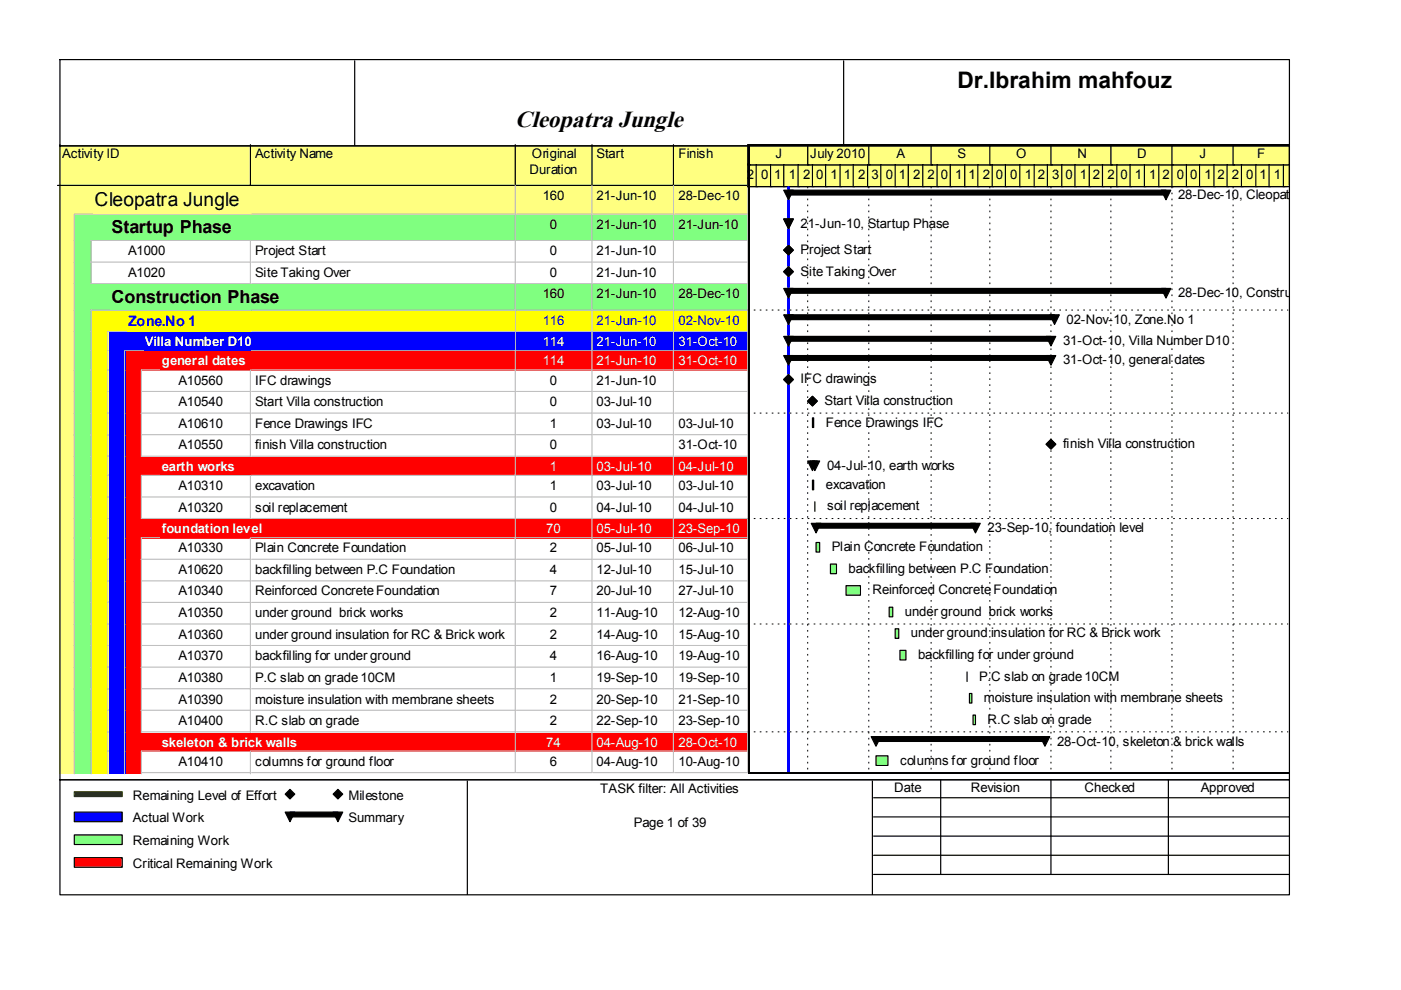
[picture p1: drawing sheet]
<svg xmlns="http://www.w3.org/2000/svg" width="297mm" height="210mm" viewBox="0 0 297 210" stroke-linecap="round" stroke-linejoin="round" font-family="sans-serif">
<defs><g id="words">
<text font-size="5" x="109.2" y="26.9">Cleopatra Jungle</text>
<text font-size="4.8" x="203" y="18.7">Dr.Ibrahim mahfouz</text>
<text font-size="4.1" x="20.1" y="43.6">Cleopatra Jungle</text>
<g font-size="3.8">
<text x="23.6" y="49.5">Startup Phase</text>
<text x="23.6" y="64.2">Construction Phase</text>
</g>
<text font-size="3" fill="#00f" x="27.2" y="69.1">Zone.No 1</text>
<g font-size="2.8">
<text x="13.2" y="33.5">Activity ID</text>
<text x="54.1" y="33.5">Activity Name</text>
<text x="112.8" y="33.5">Original</text>
<text x="126.5" y="33.5">Start</text>
<text x="143.8" y="33.5">Finish</text>
<text x="164.4" y="33.5">J</text>
<text x="171.8" y="33.5">July 2010</text>
<text x="190.1" y="33.5">A</text>
<text x="203" y="33.5">S</text>
<text x="215.5" y="33.5">O</text>
<text x="228.4" y="33.5">N</text>
<text x="241.1" y="33.5">D</text>
<text x="254.3" y="33.5">J</text>
<text x="266.5" y="33.5">F</text>
<text x="112.3" y="36.8">Duration</text>
<text x="158.3" y="37.9">2</text>
<text x="161.4" y="37.9">0</text>
<text x="164.2" y="37.9">1</text>
<text x="167.2" y="37.9">1</text>
<text x="170.3" y="37.9">2</text>
<text x="173.1" y="37.9">0</text>
<text x="176.1" y="37.9">1</text>
<text x="178.9" y="37.9">1</text>
<text x="181.9" y="37.9">2</text>
<text x="184.7" y="37.9">3</text>
<text x="187.8" y="37.9">0</text>
<text x="190.6" y="37.9">1</text>
<text x="193.6" y="37.9">2</text>
<text x="196.7" y="37.9">2</text>
<text x="199.5" y="37.9">0</text>
<text x="202.5" y="37.9">1</text>
<text x="205.3" y="37.9">1</text>
<text x="208.4" y="37.9">2</text>
<text x="211.2" y="37.9">0</text>
<text x="214.2" y="37.9">0</text>
<text x="217.3" y="37.9">1</text>
<text x="220" y="37.9">2</text>
<text x="223.1" y="37.9">3</text>
<text x="225.9" y="37.9">0</text>
<text x="228.9" y="37.9">1</text>
<text x="231.7" y="37.9">2</text>
<text x="234.8" y="37.9">2</text>
<text x="237.6" y="37.9">0</text>
<text x="240.6" y="37.9">1</text>
<text x="243.7" y="37.9">1</text>
<text x="246.5" y="37.9">2</text>
<text x="249.5" y="37.9">0</text>
<text x="252.3" y="37.9">0</text>
<text x="255.4" y="37.9">1</text>
<text x="258.1" y="37.9">2</text>
<text x="261.2" y="37.9">2</text>
<text x="264.2" y="37.9">0</text>
<text x="267" y="37.9">1</text>
<text x="270.1" y="37.9">1</text>
<text x="115.1" y="42.4">160</text>
<text x="126.5" y="42.4">21-Jun-10</text>
<text x="143.8" y="42.4">28-Dec-10</text>
<text x="249.8" y="42.2">28-Dec-10, Cleopatra Jungle</text>
<text x="116.6" y="48.5">0</text>
<text x="126.5" y="48.5">21-Jun-10</text>
<text x="143.8" y="48.5">21-Jun-10</text>
<text x="169.8" y="48.3">21-Jun-10, Startup Phase</text>
<text x="169.8" y="53.9">Project Start</text>
<text x="27.2" y="54.1">A1000</text>
<text x="27.2" y="58.7">A1020</text>
<text x="54.1" y="54.1">Project Start</text>
<text x="54.1" y="58.7">Site Taking Over</text>
<text x="116.6" y="54.1">0</text>
<text x="116.6" y="58.7">0</text>
<text x="126.5" y="54.1">21-Jun-10</text>
<text x="126.5" y="58.7">21-Jun-10</text>
<text x="169.8" y="58.4">Site Taking Over</text>
<text x="115.1" y="63.3">160</text>
<text x="126.5" y="63.3">21-Jun-10</text>
<text x="143.8" y="63.3">28-Dec-10</text>
<text x="249.8" y="63">28-Dec-10, Construction Phase</text>
<text x="226.1" y="68.6">02-Nov-10, Zone.No 1</text>
<text x="225.4" y="73.2">31-Oct-10, Villa Number D10</text>
<text x="225.4" y="77.2">31-Oct-10, general dates</text>
<text x="37.8" y="81.5">A10560</text>
<text x="54.1" y="81.5">IFC drawings</text>
<text x="116.6" y="81.5">0</text>
<text x="126.5" y="81.5">21-Jun-10</text>
<text x="169.8" y="81.3">IFC drawings</text>
<text x="37.8" y="86.1">A10540</text>
<text x="54.1" y="86.1">Start Villa construction</text>
<text x="116.6" y="86.1">0</text>
<text x="126.5" y="86.1">03-Jul-10</text>
<text x="174.8" y="85.9">Start Villa construction</text>
<text x="37.8" y="90.7">A10610</text>
<text x="37.8" y="95.3">A10550</text>
<text x="54.1" y="90.7">Fence Drawings IFC</text>
<text x="54.1" y="95.3">finish Villa construction</text>
<text x="116.6" y="90.7">1</text>
<text x="116.6" y="95.3">0</text>
<text x="126.5" y="90.7">03-Jul-10</text>
<text x="143.8" y="90.7">03-Jul-10</text>
<text x="143.8" y="95.3">31-Oct-10</text>
<text x="175.1" y="90.4">Fence Drawings IFC</text>
<text x="225.4" y="95">finish Villa construction</text>
<text x="175.3" y="99.6">04-Jul-10, earth works</text>
<text x="37.8" y="103.9">A10310</text>
<text x="54.1" y="103.9">excavation</text>
<text x="116.6" y="103.9">1</text>
<text x="126.5" y="103.9">03-Jul-10</text>
<text x="143.8" y="103.9">03-Jul-10</text>
<text x="175.1" y="103.6">excavation</text>
<text x="37.8" y="108.5">A10320</text>
<text x="54.1" y="108.5">soil replacement</text>
<text x="116.6" y="108.5">0</text>
<text x="126.5" y="108.5">04-Jul-10</text>
<text x="143.8" y="108.5">04-Jul-10</text>
<text x="175.3" y="108.2">soil replacement</text>
<text x="209.4" y="112.8">23-Sep-10, foundation level</text>
<text x="37.8" y="117.1">A10330</text>
<text x="54.1" y="117.1">Plain Concrete Foundation</text>
<text x="116.6" y="117.1">2</text>
<text x="126.5" y="117.1">05-Jul-10</text>
<text x="143.8" y="117.1">06-Jul-10</text>
<text x="176.4" y="116.9">Plain Concrete Foundation</text>
<text x="37.8" y="121.7">A10620</text>
<text x="54.1" y="121.7">backfilling between P.C Foundation</text>
<text x="116.6" y="121.7">4</text>
<text x="126.5" y="121.7">12-Jul-10</text>
<text x="143.8" y="121.7">15-Jul-10</text>
<text x="179.9" y="121.4">backfilling between P.C Foundation</text>
<text x="185" y="126">Reinforced Concrete Foundation</text>
<text x="37.8" y="126.3">A10340</text>
<text x="37.8" y="130.8">A10350</text>
<text x="54.1" y="126.3">Reinforced Concrete Foundation</text>
<text x="54.1" y="130.8">under ground brick works</text>
<text x="116.6" y="126.3">7</text>
<text x="116.6" y="130.8">2</text>
<text x="126.5" y="126.3">20-Jul-10</text>
<text x="126.5" y="130.8">11-Aug-10</text>
<text x="143.8" y="126.3">27-Jul-10</text>
<text x="143.8" y="130.8">12-Aug-10</text>
<text x="191.9" y="130.6">under ground brick works</text>
<text x="37.8" y="135.4">A10360</text>
<text x="54.1" y="135.4">under ground insulation for RC &amp; Brick work</text>
<text x="116.6" y="135.4">2</text>
<text x="126.5" y="135.4">14-Aug-10</text>
<text x="143.8" y="135.4">15-Aug-10</text>
<text x="193.1" y="135.1">under ground insulation for RC &amp; Brick work</text>
<text x="37.8" y="140">A10370</text>
<text x="54.1" y="140">backfilling for under ground</text>
<text x="116.6" y="140">4</text>
<text x="126.5" y="140">16-Aug-10</text>
<text x="143.8" y="140">19-Aug-10</text>
<text x="194.6" y="139.7">backfilling for under ground</text>
<text x="37.8" y="144.6">A10380</text>
<text x="37.8" y="149.2">A10390</text>
<text x="54.1" y="144.6">P.C slab on grade10CM</text>
<text x="54.1" y="149.2">moisture insulation with membrane sheets</text>
<text x="116.6" y="144.6">1</text>
<text x="116.6" y="149.2">2</text>
<text x="126.5" y="144.6">19-Sep-10</text>
<text x="126.5" y="149.2">20-Sep-10</text>
<text x="143.8" y="144.6">19-Sep-10</text>
<text x="143.8" y="149.2">21-Sep-10</text>
<text x="207.6" y="144.4">P.C slab on grade10CM</text>
<text x="208.6" y="148.9">moisture insulation with membrane sheets</text>
<text x="37.8" y="153.8">A10400</text>
<text x="54.1" y="153.8">R.C slab on grade</text>
<text x="116.6" y="153.8">2</text>
<text x="126.5" y="153.8">22-Sep-10</text>
<text x="143.8" y="153.8">23-Sep-10</text>
<text x="209.4" y="153.5">R.C slab on grade</text>
<text x="224.1" y="158.1">28-Oct-10, skeleton &amp; brick walls</text>
<text x="37.8" y="162.4">A10410</text>
<text x="54.1" y="162.4">columns for ground floor</text>
<text x="116.6" y="162.4">6</text>
<text x="126.5" y="162.4">04-Aug-10</text>
<text x="143.8" y="162.4">10-Aug-10</text>
<text x="189.6" y="168">Date</text>
<text x="190.8" y="162.2">columns for ground floor</text>
<text x="205.8" y="168">Revision</text>
<text x="230" y="168">Checked</text>
<text x="254.6" y="168">Approved</text>
<text x="28.2" y="169.5">Remaining Level of Effort</text>
<text x="73.9" y="169.5">Milestone</text>
<text x="127.3" y="168.2">TASK filter: All Activities</text>
<text x="28.2" y="174.3">Actual Work</text>
<text x="28.2" y="179.2">Remaining Work</text>
<text x="73.9" y="174.3">Summary</text>
<text x="134.4" y="175.3">Page 1 of 39</text>
<text x="28.2" y="184">Critical Remaining Work</text>
</g>
<g font-size="2.8" fill="#00f">
<text x="115.1" y="68.8">116</text>
<text x="126.5" y="68.8">21-Jun-10</text>
<text x="143.8" y="68.8">02-Nov-10</text>
</g>
<g font-size="2.8" fill="#fff">
<text x="30.7" y="73.4">Villa Number D10</text>
<text x="34.3" y="77.5">general dates</text>
<text x="115.1" y="73.4">114</text>
<text x="115.1" y="77.5">114</text>
<text x="126.5" y="73.4">21-Jun-10</text>
<text x="126.5" y="77.5">21-Jun-10</text>
<text x="143.8" y="73.4">31-Oct-10</text>
<text x="143.8" y="77.5">31-Oct-10</text>
<text x="34.3" y="99.8">earth works</text>
<text x="116.6" y="99.8">1</text>
<text x="126.5" y="99.8">03-Jul-10</text>
<text x="143.8" y="99.8">04-Jul-10</text>
<text x="34.3" y="113">foundation level</text>
<text x="115.8" y="113">70</text>
<text x="126.5" y="113">05-Jul-10</text>
<text x="143.8" y="113">23-Sep-10</text>
<text x="34.3" y="158.3">skeleton &amp; brick walls</text>
<text x="115.8" y="158.3">74</text>
<text x="126.5" y="158.3">04-Aug-10</text>
<text x="143.8" y="158.3">28-Oct-10</text>
</g>
</g></defs>
<path d="M12.4 30.7h40.9v8.9h-40.9z" fill="#ffff80"/>
<path d="M53.1 30.7v8.6h-40.9" fill="none" stroke="#000" stroke-width=".25"/>
<path d="M53.3 30.7h56.2v8.9h-56.2z" fill="#ffff80"/>
<path d="M109.3 30.7v8.6h-56.2" fill="none" stroke="#000" stroke-width=".25"/>
<path d="M109.5 30.7h16.2v8.9h-16.2z" fill="#ffff80"/>
<path d="M125.5 30.7v8.6h-16.2" fill="none" stroke="#000" stroke-width=".25"/>
<path d="M125.7 30.7h17.3v8.9h-17.3z" fill="#ffff80"/>
<path d="M142.8 30.7v8.6h-17.3" fill="none" stroke="#000" stroke-width=".25"/>
<path d="M143 30.7h15.8v8.9h-15.8z" fill="#ffff80"/>
<path d="M158.5 30.7v8.6h-15.7" fill="none" stroke="#000" stroke-width=".25"/>
<path d="M12.4 39.6h40.9v6h-40.9z" fill="#ffff80"/>
<path d="M15.8 45.4h37.6" fill="none" stroke="#c0c0c0" stroke-width=".25"/>
<g fill="#ffff80">
<path d="M53.3 39.6h56.2v6h-56.2z"/>
<path d="M19.8 39.8h88.9v5.6h-88.9z"/>
</g>
<path d="M109.3 39.3v6.1h-55.9" fill="none" stroke="#c0c0c0" stroke-width=".25"/>
<g fill="#ffff80">
<path d="M109.5 39.6h16.2v6h-16.2z"/>
<path d="M110 39.8h15v5.6h-15z"/>
</g>
<path d="M125.5 39.3v6.1h-16" fill="none" stroke="#c0c0c0" stroke-width=".25"/>
<g fill="#ffff80">
<path d="M125.7 39.6h17.3v6h-17.3z"/>
<path d="M126.2 39.8h16v5.6h-16z"/>
</g>
<path d="M142.8 39.3v6.1h-17" fill="none" stroke="#c0c0c0" stroke-width=".25"/>
<g fill="#ffff80">
<path d="M143 39.6h15.8v6h-15.8z"/>
<path d="M143.5 39.8h14.6v5.6h-14.6z"/>
</g>
<path d="M158.5 39.3v6.1h-15.5" fill="none" stroke="#c0c0c0" stroke-width=".25"/>
<path d="M12.4 45.6h3.6v5.6h-3.6z" fill="#ffff80"/>
<path d="M15.8 45.4v5.9" fill="none" stroke="#c0c0c0" stroke-width=".25"/>
<path d="M16 45.6h37.3v5.6h-37.3z" fill="#80ff80"/>
<path d="M19.3 51h34.1" fill="none" stroke="#c0c0c0" stroke-width=".25"/>
<g fill="#80ff80">
<path d="M53.3 45.6h56.2v5.6h-56.2z"/>
<path d="M23.4 45.9h85.3v5.1h-85.3z"/>
</g>
<path d="M109.3 45.4v5.6h-55.9" fill="none" stroke="#c0c0c0" stroke-width=".25"/>
<g fill="#80ff80">
<path d="M109.5 45.6h16.2v5.6h-16.2z"/>
<path d="M110 45.9h15v5.1h-15z"/>
</g>
<path d="M125.5 45.4v5.6h-16" fill="none" stroke="#c0c0c0" stroke-width=".25"/>
<g fill="#80ff80">
<path d="M125.7 45.6h17.3v5.6h-17.3z"/>
<path d="M126.2 45.9h16v5.1h-16z"/>
</g>
<path d="M142.8 45.4v5.6h-17" fill="none" stroke="#c0c0c0" stroke-width=".25"/>
<g fill="#80ff80">
<path d="M143 45.6h15.8v5.6h-15.8z"/>
<path d="M143.5 45.9h14.6v5.1h-14.6z"/>
</g>
<path d="M158.5 45.4v5.6h-15.5" fill="none" stroke="#c0c0c0" stroke-width=".25"/>
<path d="M12.4 51.2h3.6v4.6h-3.6z" fill="#ffff80"/>
<path d="M15.8 51v4.8" fill="none" stroke="#c0c0c0" stroke-width=".25"/>
<path d="M16 51.2h3.6v4.6h-3.6z" fill="#80ff80"/>
<path d="M19.3 51v4.8" fill="none" stroke="#c0c0c0" stroke-width=".25"/>
<path d="M19.6 51.2h33.7v4.6h-33.7z" fill="#fff"/>
<path d="M19.3 55.6h34.1M53.1 51v4.8" fill="none" stroke="#c0c0c0" stroke-width=".25"/>
<g fill="#fff">
<path d="M53.3 51.2h56.2v4.6h-56.2z"/>
<path d="M53.8 51.5h54.9v4.1h-54.9z"/>
</g>
<path d="M109.3 51v4.6h-55.9" fill="none" stroke="#c0c0c0" stroke-width=".25"/>
<g fill="#fff">
<path d="M109.5 51.2h16.2v4.6h-16.2z"/>
<path d="M110 51.5h15v4.1h-15z"/>
</g>
<path d="M125.5 51v4.6h-16" fill="none" stroke="#c0c0c0" stroke-width=".25"/>
<g fill="#fff">
<path d="M125.7 51.2h17.3v4.6h-17.3z"/>
<path d="M126.2 51.5h16v4.1h-16z"/>
</g>
<path d="M142.8 51v4.6h-17" fill="none" stroke="#c0c0c0" stroke-width=".25"/>
<path d="M143 51.2h15.8v4.6h-15.8z" fill="#fff"/>
<path d="M158.5 51v4.6h-15.5" fill="none" stroke="#c0c0c0" stroke-width=".25"/>
<path d="M12.4 55.8h3.6v4.6h-3.6z" fill="#ffff80"/>
<path d="M15.8 55.6v4.8" fill="none" stroke="#c0c0c0" stroke-width=".25"/>
<path d="M16 55.8h3.6v4.6h-3.6z" fill="#80ff80"/>
<path d="M19.3 55.6v4.8" fill="none" stroke="#c0c0c0" stroke-width=".25"/>
<path d="M19.6 55.8h33.7v4.6h-33.7z" fill="#fff"/>
<path d="M53.1 55.6v4.8M19.3 60.1h34.1" fill="none" stroke="#c0c0c0" stroke-width=".25"/>
<g fill="#fff">
<path d="M53.3 55.8h56.2v4.6h-56.2z"/>
<path d="M53.8 56.1h54.9v4h-54.9z"/>
</g>
<path d="M109.3 55.6v4.5h-55.9" fill="none" stroke="#c0c0c0" stroke-width=".25"/>
<g fill="#fff">
<path d="M109.5 55.8h16.2v4.6h-16.2z"/>
<path d="M110 56.1h15v4h-15z"/>
</g>
<path d="M125.5 55.6v4.5h-16" fill="none" stroke="#c0c0c0" stroke-width=".25"/>
<g fill="#fff">
<path d="M125.7 55.8h17.3v4.6h-17.3z"/>
<path d="M126.2 56.1h16v4h-16z"/>
</g>
<path d="M142.8 55.6v4.5h-17" fill="none" stroke="#c0c0c0" stroke-width=".25"/>
<path d="M143 55.8h15.8v4.6h-15.8z" fill="#fff"/>
<path d="M158.5 55.6v4.5h-15.5" fill="none" stroke="#c0c0c0" stroke-width=".25"/>
<path d="M12.4 60.4h3.6v5.6h-3.6z" fill="#ffff80"/>
<path d="M15.8 60.1v5.9" fill="none" stroke="#c0c0c0" stroke-width=".25"/>
<path d="M16 60.4h37.3v5.6h-37.3z" fill="#80ff80"/>
<path d="M19.3 65.7h34.1" fill="none" stroke="#c0c0c0" stroke-width=".25"/>
<g fill="#80ff80">
<path d="M53.3 60.4h56.2v5.6h-56.2z"/>
<path d="M23.4 60.6h85.3v5.1h-85.3z"/>
</g>
<path d="M109.3 60.1v5.6h-55.9" fill="none" stroke="#c0c0c0" stroke-width=".25"/>
<g fill="#80ff80">
<path d="M109.5 60.4h16.2v5.6h-16.2z"/>
<path d="M110 60.6h15v5.1h-15z"/>
</g>
<path d="M125.5 60.1v5.6h-16" fill="none" stroke="#c0c0c0" stroke-width=".25"/>
<g fill="#80ff80">
<path d="M125.7 60.4h17.3v5.6h-17.3z"/>
<path d="M126.2 60.6h16v5.1h-16z"/>
</g>
<path d="M142.8 60.1v5.6h-17" fill="none" stroke="#c0c0c0" stroke-width=".25"/>
<g fill="#80ff80">
<path d="M143 60.4h15.8v5.6h-15.8z"/>
<path d="M143.5 60.6h14.6v5.1h-14.6z"/>
</g>
<path d="M158.5 60.1v5.6h-15.5" fill="none" stroke="#c0c0c0" stroke-width=".25"/>
<path d="M12.4 66h3.6v4.5h-3.6z" fill="#ffff80"/>
<path d="M15.8 65.7v4.9" fill="none" stroke="#c0c0c0" stroke-width=".25"/>
<path d="M16 66h3.6v4.5h-3.6z" fill="#80ff80"/>
<path d="M19.3 65.7v4.9" fill="none" stroke="#c0c0c0" stroke-width=".25"/>
<path d="M19.6 66h33.7v4.5h-33.7z" fill="#ff0"/>
<path d="M22.9 70.3h30.5" fill="none" stroke="#c0c0c0" stroke-width=".25"/>
<g fill="#ff0">
<path d="M53.3 66h56.2v4.5h-56.2z"/>
<path d="M26.9 66.2h81.8v4.1h-81.8z"/>
</g>
<path d="M109.3 65.7v4.6h-55.9" fill="none" stroke="#c0c0c0" stroke-width=".25"/>
<g fill="#ff0">
<path d="M109.5 66h16.2v4.5h-16.2z"/>
<path d="M110 66.2h15v4.1h-15z"/>
</g>
<path d="M125.5 65.7v4.6h-16" fill="none" stroke="#c0c0c0" stroke-width=".25"/>
<g fill="#ff0">
<path d="M125.7 66h17.3v4.5h-17.3z"/>
<path d="M126.2 66.2h16v4.1h-16z"/>
</g>
<path d="M142.8 65.7v4.6h-17" fill="none" stroke="#c0c0c0" stroke-width=".25"/>
<g fill="#ff0">
<path d="M143 66h15.8v4.5h-15.8z"/>
<path d="M143.5 66.2h14.6v4.1h-14.6z"/>
</g>
<path d="M158.5 65.7v4.6h-15.5" fill="none" stroke="#c0c0c0" stroke-width=".25"/>
<path d="M12.4 70.5h3.6v4.1h-3.6z" fill="#ffff80"/>
<path d="M15.8 70.3v4.3" fill="none" stroke="#c0c0c0" stroke-width=".25"/>
<path d="M16 70.5h3.6v4.1h-3.6z" fill="#80ff80"/>
<path d="M19.3 70.3v4.3" fill="none" stroke="#c0c0c0" stroke-width=".25"/>
<path d="M19.6 70.5h3.5v4.1h-3.5z" fill="#ff0"/>
<path d="M22.9 70.3v4.3" fill="none" stroke="#c0c0c0" stroke-width=".25"/>
<path d="M23.1 70.5h30.2v4.1h-30.2z" fill="#00f"/>
<path d="M26.4 74.4h27" fill="none" stroke="#c0c0c0" stroke-width=".25"/>
<g fill="#00f">
<path d="M53.3 70.5h56.2v4.1h-56.2z"/>
<path d="M30.5 70.8h78.2v3.6h-78.2z"/>
</g>
<path d="M109.3 70.3v4.1h-55.9" fill="none" stroke="#c0c0c0" stroke-width=".25"/>
<g fill="#00f">
<path d="M109.5 70.5h16.2v4.1h-16.2z"/>
<path d="M110 70.8h15v3.6h-15z"/>
</g>
<path d="M125.5 70.3v4.1h-16" fill="none" stroke="#c0c0c0" stroke-width=".25"/>
<g fill="#00f">
<path d="M125.7 70.5h17.3v4.1h-17.3z"/>
<path d="M126.2 70.8h16v3.6h-16z"/>
</g>
<path d="M142.8 70.3v4.1h-17" fill="none" stroke="#c0c0c0" stroke-width=".25"/>
<g fill="#00f">
<path d="M143 70.5h15.8v4.1h-15.8z"/>
<path d="M143.5 70.8h14.6v3.6h-14.6z"/>
</g>
<path d="M158.5 70.3v4.1h-15.5" fill="none" stroke="#c0c0c0" stroke-width=".25"/>
<path d="M12.4 74.6h3.6v4.1h-3.6z" fill="#ffff80"/>
<path d="M15.8 74.4v4.3" fill="none" stroke="#c0c0c0" stroke-width=".25"/>
<path d="M16 74.6h3.6v4.1h-3.6z" fill="#80ff80"/>
<path d="M19.3 74.4v4.3" fill="none" stroke="#c0c0c0" stroke-width=".25"/>
<path d="M19.6 74.6h3.5v4.1h-3.5z" fill="#ff0"/>
<path d="M22.9 74.4v4.3" fill="none" stroke="#c0c0c0" stroke-width=".25"/>
<path d="M23.1 74.6h3.6v4.1h-3.6z" fill="#00f"/>
<path d="M26.4 74.4v4.3" fill="none" stroke="#c0c0c0" stroke-width=".25"/>
<path d="M26.7 74.6h26.6v4.1h-26.6z" fill="#f00"/>
<path d="M30 78.4h23.4" fill="none" stroke="#c0c0c0" stroke-width=".25"/>
<g fill="#f00">
<path d="M53.3 74.6h56.2v4.1h-56.2z"/>
<path d="M34 74.9h74.7v3.5h-74.7z"/>
</g>
<path d="M109.3 74.4v4h-55.9" fill="none" stroke="#c0c0c0" stroke-width=".25"/>
<g fill="#f00">
<path d="M109.5 74.6h16.2v4.1h-16.2z"/>
<path d="M110 74.9h15v3.5h-15z"/>
</g>
<path d="M125.5 74.4v4h-16" fill="none" stroke="#c0c0c0" stroke-width=".25"/>
<g fill="#f00">
<path d="M125.7 74.6h17.3v4.1h-17.3z"/>
<path d="M126.2 74.9h16v3.5h-16z"/>
</g>
<path d="M142.8 74.4v4h-17" fill="none" stroke="#c0c0c0" stroke-width=".25"/>
<g fill="#f00">
<path d="M143 74.6h15.8v4.1h-15.8z"/>
<path d="M143.5 74.9h14.6v3.5h-14.6z"/>
</g>
<path d="M158.5 74.4v4h-15.5" fill="none" stroke="#c0c0c0" stroke-width=".25"/>
<path d="M12.4 78.7h3.6v4.5h-3.6z" fill="#ffff80"/>
<path d="M15.8 78.4v4.9" fill="none" stroke="#c0c0c0" stroke-width=".25"/>
<path d="M16 78.7h3.6v4.5h-3.6z" fill="#80ff80"/>
<path d="M19.3 78.4v4.9" fill="none" stroke="#c0c0c0" stroke-width=".25"/>
<path d="M19.6 78.7h3.5v4.5h-3.5z" fill="#ff0"/>
<path d="M22.9 78.4v4.9" fill="none" stroke="#c0c0c0" stroke-width=".25"/>
<path d="M23.1 78.7h3.6v4.5h-3.6z" fill="#00f"/>
<path d="M26.4 78.4v4.9" fill="none" stroke="#c0c0c0" stroke-width=".25"/>
<path d="M26.7 78.7h3.5v4.5h-3.5z" fill="#f00"/>
<path d="M30 78.4v4.9" fill="none" stroke="#c0c0c0" stroke-width=".25"/>
<path d="M30.2 78.7h23.1v4.5h-23.1z" fill="#fff"/>
<path d="M53.1 78.4v4.9M30 83h23.4" fill="none" stroke="#c0c0c0" stroke-width=".25"/>
<g fill="#fff">
<path d="M53.3 78.7h56.2v4.5h-56.2z"/>
<path d="M53.8 78.9h54.9v4.1h-54.9z"/>
</g>
<path d="M109.3 78.4v4.6h-55.9" fill="none" stroke="#c0c0c0" stroke-width=".25"/>
<g fill="#fff">
<path d="M109.5 78.7h16.2v4.5h-16.2z"/>
<path d="M110 78.9h15v4.1h-15z"/>
</g>
<path d="M125.5 78.4v4.6h-16" fill="none" stroke="#c0c0c0" stroke-width=".25"/>
<g fill="#fff">
<path d="M125.7 78.7h17.3v4.5h-17.3z"/>
<path d="M126.2 78.9h16v4.1h-16z"/>
</g>
<path d="M142.8 78.4v4.6h-17" fill="none" stroke="#c0c0c0" stroke-width=".25"/>
<path d="M143 78.7h15.8v4.5h-15.8z" fill="#fff"/>
<path d="M158.5 78.4v4.6h-15.5" fill="none" stroke="#c0c0c0" stroke-width=".25"/>
<path d="M12.4 83.2h3.6v4.6h-3.6z" fill="#ffff80"/>
<path d="M15.8 83v4.8" fill="none" stroke="#c0c0c0" stroke-width=".25"/>
<path d="M16 83.2h3.6v4.6h-3.6z" fill="#80ff80"/>
<path d="M19.3 83v4.8" fill="none" stroke="#c0c0c0" stroke-width=".25"/>
<path d="M19.6 83.2h3.5v4.6h-3.5z" fill="#ff0"/>
<path d="M22.9 83v4.8" fill="none" stroke="#c0c0c0" stroke-width=".25"/>
<path d="M23.1 83.2h3.6v4.6h-3.6z" fill="#00f"/>
<path d="M26.4 83v4.8" fill="none" stroke="#c0c0c0" stroke-width=".25"/>
<path d="M26.7 83.2h3.5v4.6h-3.5z" fill="#f00"/>
<path d="M30 83v4.8" fill="none" stroke="#c0c0c0" stroke-width=".25"/>
<path d="M30.2 83.2h23.1v4.6h-23.1z" fill="#fff"/>
<path d="M30 87.6h23.4M53.1 83v4.8" fill="none" stroke="#c0c0c0" stroke-width=".25"/>
<g fill="#fff">
<path d="M53.3 83.2h56.2v4.6h-56.2z"/>
<path d="M53.8 83.5h54.9v4.1h-54.9z"/>
</g>
<path d="M109.3 83v4.6h-55.9" fill="none" stroke="#c0c0c0" stroke-width=".25"/>
<g fill="#fff">
<path d="M109.5 83.2h16.2v4.6h-16.2z"/>
<path d="M110 83.5h15v4.1h-15z"/>
</g>
<path d="M125.5 83v4.6h-16" fill="none" stroke="#c0c0c0" stroke-width=".25"/>
<g fill="#fff">
<path d="M125.7 83.2h17.3v4.6h-17.3z"/>
<path d="M126.2 83.5h16v4.1h-16z"/>
</g>
<path d="M142.8 83v4.6h-17" fill="none" stroke="#c0c0c0" stroke-width=".25"/>
<path d="M143 83.2h15.8v4.6h-15.8z" fill="#fff"/>
<path d="M158.5 83v4.6h-15.5" fill="none" stroke="#c0c0c0" stroke-width=".25"/>
<path d="M12.4 87.8h3.6v4.6h-3.6z" fill="#ffff80"/>
<path d="M15.8 87.6v4.8" fill="none" stroke="#c0c0c0" stroke-width=".25"/>
<path d="M16 87.8h3.6v4.6h-3.6z" fill="#80ff80"/>
<path d="M19.3 87.6v4.8" fill="none" stroke="#c0c0c0" stroke-width=".25"/>
<path d="M19.6 87.8h3.5v4.6h-3.5z" fill="#ff0"/>
<path d="M22.9 87.6v4.8" fill="none" stroke="#c0c0c0" stroke-width=".25"/>
<path d="M23.1 87.8h3.6v4.6h-3.6z" fill="#00f"/>
<path d="M26.4 87.6v4.8" fill="none" stroke="#c0c0c0" stroke-width=".25"/>
<path d="M26.7 87.8h3.5v4.6h-3.5z" fill="#f00"/>
<path d="M30 87.6v4.8" fill="none" stroke="#c0c0c0" stroke-width=".25"/>
<path d="M30.2 87.8h23.1v4.6h-23.1z" fill="#fff"/>
<path d="M30 92.2h23.4M53.1 87.6v4.8" fill="none" stroke="#c0c0c0" stroke-width=".25"/>
<g fill="#fff">
<path d="M53.3 87.8h56.2v4.6h-56.2z"/>
<path d="M53.8 88.1h54.9v4h-54.9z"/>
</g>
<path d="M109.3 87.6v4.6h-55.9" fill="none" stroke="#c0c0c0" stroke-width=".25"/>
<g fill="#fff">
<path d="M109.5 87.8h16.2v4.6h-16.2z"/>
<path d="M110 88.1h15v4h-15z"/>
</g>
<path d="M125.5 87.6v4.6h-16" fill="none" stroke="#c0c0c0" stroke-width=".25"/>
<g fill="#fff">
<path d="M125.7 87.8h17.3v4.6h-17.3z"/>
<path d="M126.2 88.1h16v4h-16z"/>
</g>
<path d="M142.8 87.6v4.6h-17" fill="none" stroke="#c0c0c0" stroke-width=".25"/>
<g fill="#fff">
<path d="M143 87.8h15.8v4.6h-15.8z"/>
<path d="M143.5 88.1h14.6v4h-14.6z"/>
</g>
<path d="M158.5 87.6v4.6h-15.5" fill="none" stroke="#c0c0c0" stroke-width=".25"/>
<path d="M12.4 92.4h3.6v4.6h-3.6z" fill="#ffff80"/>
<path d="M15.8 92.2v4.8" fill="none" stroke="#c0c0c0" stroke-width=".25"/>
<path d="M16 92.4h3.6v4.6h-3.6z" fill="#80ff80"/>
<path d="M19.3 92.2v4.8" fill="none" stroke="#c0c0c0" stroke-width=".25"/>
<path d="M19.6 92.4h3.5v4.6h-3.5z" fill="#ff0"/>
<path d="M22.9 92.2v4.8" fill="none" stroke="#c0c0c0" stroke-width=".25"/>
<path d="M23.1 92.4h3.6v4.6h-3.6z" fill="#00f"/>
<path d="M26.4 92.2v4.8" fill="none" stroke="#c0c0c0" stroke-width=".25"/>
<path d="M26.7 92.4h3.5v4.6h-3.5z" fill="#f00"/>
<path d="M30 92.2v4.8" fill="none" stroke="#c0c0c0" stroke-width=".25"/>
<path d="M30.2 92.4h23.1v4.6h-23.1z" fill="#fff"/>
<path d="M30 96.7h23.4M53.1 92.2v4.8" fill="none" stroke="#c0c0c0" stroke-width=".25"/>
<g fill="#fff">
<path d="M53.3 92.4h56.2v4.6h-56.2z"/>
<path d="M53.8 92.6h54.9v4.1h-54.9z"/>
</g>
<path d="M109.3 92.2v4.5h-55.9" fill="none" stroke="#c0c0c0" stroke-width=".25"/>
<g fill="#fff">
<path d="M109.5 92.4h16.2v4.6h-16.2z"/>
<path d="M110 92.6h15v4.1h-15z"/>
</g>
<path d="M125.5 92.2v4.5h-16" fill="none" stroke="#c0c0c0" stroke-width=".25"/>
<path d="M125.7 92.4h17.3v4.6h-17.3z" fill="#fff"/>
<path d="M142.8 92.2v4.5h-17" fill="none" stroke="#c0c0c0" stroke-width=".25"/>
<g fill="#fff">
<path d="M143 92.4h15.8v4.6h-15.8z"/>
<path d="M143.5 92.6h14.6v4.1h-14.6z"/>
</g>
<path d="M158.5 92.2v4.5h-15.5" fill="none" stroke="#c0c0c0" stroke-width=".25"/>
<path d="M12.4 97h3.6v4h-3.6z" fill="#ffff80"/>
<path d="M15.8 96.7v4.3" fill="none" stroke="#c0c0c0" stroke-width=".25"/>
<path d="M16 97h3.6v4h-3.6z" fill="#80ff80"/>
<path d="M19.3 96.7v4.3" fill="none" stroke="#c0c0c0" stroke-width=".25"/>
<path d="M19.6 97h3.5v4h-3.5z" fill="#ff0"/>
<path d="M22.9 96.7v4.3" fill="none" stroke="#c0c0c0" stroke-width=".25"/>
<path d="M23.1 97h3.6v4h-3.6z" fill="#00f"/>
<path d="M26.4 96.7v4.3" fill="none" stroke="#c0c0c0" stroke-width=".25"/>
<path d="M26.7 97h26.6v4h-26.6z" fill="#f00"/>
<path d="M30 100.8h23.4" fill="none" stroke="#c0c0c0" stroke-width=".25"/>
<g fill="#f00">
<path d="M53.3 97h56.2v4h-56.2z"/>
<path d="M34 97.2h74.7v3.6h-74.7z"/>
</g>
<path d="M109.3 96.7v4.1h-55.9" fill="none" stroke="#c0c0c0" stroke-width=".25"/>
<g fill="#f00">
<path d="M109.5 97h16.2v4h-16.2z"/>
<path d="M110 97.2h15v3.6h-15z"/>
</g>
<path d="M125.5 96.7v4.1h-16" fill="none" stroke="#c0c0c0" stroke-width=".25"/>
<g fill="#f00">
<path d="M125.7 97h17.3v4h-17.3z"/>
<path d="M126.2 97.2h16v3.6h-16z"/>
</g>
<path d="M142.8 96.7v4.1h-17" fill="none" stroke="#c0c0c0" stroke-width=".25"/>
<g fill="#f00">
<path d="M143 97h15.8v4h-15.8z"/>
<path d="M143.5 97.2h14.6v3.6h-14.6z"/>
</g>
<path d="M158.5 96.7v4.1h-15.5" fill="none" stroke="#c0c0c0" stroke-width=".25"/>
<path d="M12.4 101h3.6v4.6h-3.6z" fill="#ffff80"/>
<path d="M15.8 100.8v4.8" fill="none" stroke="#c0c0c0" stroke-width=".25"/>
<path d="M16 101h3.6v4.6h-3.6z" fill="#80ff80"/>
<path d="M19.3 100.8v4.8" fill="none" stroke="#c0c0c0" stroke-width=".25"/>
<path d="M19.6 101h3.5v4.6h-3.5z" fill="#ff0"/>
<path d="M22.9 100.8v4.8" fill="none" stroke="#c0c0c0" stroke-width=".25"/>
<path d="M23.1 101h3.6v4.6h-3.6z" fill="#00f"/>
<path d="M26.4 100.8v4.8" fill="none" stroke="#c0c0c0" stroke-width=".25"/>
<path d="M26.7 101h3.5v4.6h-3.5z" fill="#f00"/>
<path d="M30 100.8v4.8" fill="none" stroke="#c0c0c0" stroke-width=".25"/>
<path d="M30.2 101h23.1v4.6h-23.1z" fill="#fff"/>
<path d="M30 105.4h23.4M53.1 100.8v4.8" fill="none" stroke="#c0c0c0" stroke-width=".25"/>
<g fill="#fff">
<path d="M53.3 101h56.2v4.6h-56.2z"/>
<path d="M53.8 101.3h54.9v4h-54.9z"/>
</g>
<path d="M109.3 100.8v4.6h-55.9" fill="none" stroke="#c0c0c0" stroke-width=".25"/>
<g fill="#fff">
<path d="M109.5 101h16.2v4.6h-16.2z"/>
<path d="M110 101.3h15v4h-15z"/>
</g>
<path d="M125.5 100.8v4.6h-16" fill="none" stroke="#c0c0c0" stroke-width=".25"/>
<g fill="#fff">
<path d="M125.7 101h17.3v4.6h-17.3z"/>
<path d="M126.2 101.3h16v4h-16z"/>
</g>
<path d="M142.8 100.8v4.6h-17" fill="none" stroke="#c0c0c0" stroke-width=".25"/>
<g fill="#fff">
<path d="M143 101h15.8v4.6h-15.8z"/>
<path d="M143.5 101.3h14.6v4h-14.6z"/>
</g>
<path d="M158.5 100.8v4.6h-15.5" fill="none" stroke="#c0c0c0" stroke-width=".25"/>
<path d="M12.4 105.6h3.6v4.6h-3.6z" fill="#ffff80"/>
<path d="M15.8 105.4v4.8" fill="none" stroke="#c0c0c0" stroke-width=".25"/>
<path d="M16 105.6h3.6v4.6h-3.6z" fill="#80ff80"/>
<path d="M19.3 105.4v4.8" fill="none" stroke="#c0c0c0" stroke-width=".25"/>
<path d="M19.6 105.6h3.5v4.6h-3.5z" fill="#ff0"/>
<path d="M22.9 105.4v4.8" fill="none" stroke="#c0c0c0" stroke-width=".25"/>
<path d="M23.1 105.6h3.6v4.6h-3.6z" fill="#00f"/>
<path d="M26.4 105.4v4.8" fill="none" stroke="#c0c0c0" stroke-width=".25"/>
<path d="M26.7 105.6h3.5v4.6h-3.5z" fill="#f00"/>
<path d="M30 105.4v4.8" fill="none" stroke="#c0c0c0" stroke-width=".25"/>
<path d="M30.2 105.6h23.1v4.6h-23.1z" fill="#fff"/>
<path d="M30 109.9h23.4M53.1 105.4v4.8" fill="none" stroke="#c0c0c0" stroke-width=".25"/>
<g fill="#fff">
<path d="M53.3 105.6h56.2v4.6h-56.2z"/>
<path d="M53.8 105.8h54.9v4.1h-54.9z"/>
</g>
<path d="M109.3 105.4v4.5h-55.9" fill="none" stroke="#c0c0c0" stroke-width=".25"/>
<g fill="#fff">
<path d="M109.5 105.6h16.2v4.6h-16.2z"/>
<path d="M110 105.8h15v4.1h-15z"/>
</g>
<path d="M125.5 105.4v4.5h-16" fill="none" stroke="#c0c0c0" stroke-width=".25"/>
<g fill="#fff">
<path d="M125.7 105.6h17.3v4.6h-17.3z"/>
<path d="M126.2 105.8h16v4.1h-16z"/>
</g>
<path d="M142.8 105.4v4.5h-17" fill="none" stroke="#c0c0c0" stroke-width=".25"/>
<g fill="#fff">
<path d="M143 105.6h15.8v4.6h-15.8z"/>
<path d="M143.5 105.8h14.6v4.1h-14.6z"/>
</g>
<path d="M158.5 105.4v4.5h-15.5" fill="none" stroke="#c0c0c0" stroke-width=".25"/>
<path d="M12.4 110.2h3.6v4h-3.6z" fill="#ffff80"/>
<path d="M15.8 109.9v4.4" fill="none" stroke="#c0c0c0" stroke-width=".25"/>
<path d="M16 110.2h3.6v4h-3.6z" fill="#80ff80"/>
<path d="M19.3 109.9v4.4" fill="none" stroke="#c0c0c0" stroke-width=".25"/>
<path d="M19.6 110.2h3.5v4h-3.5z" fill="#ff0"/>
<path d="M22.9 109.9v4.4" fill="none" stroke="#c0c0c0" stroke-width=".25"/>
<path d="M23.1 110.2h3.6v4h-3.6z" fill="#00f"/>
<path d="M26.4 109.9v4.4" fill="none" stroke="#c0c0c0" stroke-width=".25"/>
<path d="M26.7 110.2h26.6v4h-26.6z" fill="#f00"/>
<path d="M30 114h23.4" fill="none" stroke="#c0c0c0" stroke-width=".25"/>
<g fill="#f00">
<path d="M53.3 110.2h56.2v4h-56.2z"/>
<path d="M34 110.4h74.7v3.6h-74.7z"/>
</g>
<path d="M109.3 109.9v4.1h-55.9" fill="none" stroke="#c0c0c0" stroke-width=".25"/>
<g fill="#f00">
<path d="M109.5 110.2h16.2v4h-16.2z"/>
<path d="M110 110.4h15v3.6h-15z"/>
</g>
<path d="M125.5 109.9v4.1h-16" fill="none" stroke="#c0c0c0" stroke-width=".25"/>
<g fill="#f00">
<path d="M125.7 110.2h17.3v4h-17.3z"/>
<path d="M126.2 110.4h16v3.6h-16z"/>
</g>
<path d="M142.8 109.9v4.1h-17" fill="none" stroke="#c0c0c0" stroke-width=".25"/>
<g fill="#f00">
<path d="M143 110.2h15.8v4h-15.8z"/>
<path d="M143.5 110.4h14.6v3.6h-14.6z"/>
</g>
<path d="M158.5 109.9v4.1h-15.5" fill="none" stroke="#c0c0c0" stroke-width=".25"/>
<path d="M12.4 114.2h3.6v4.6h-3.6z" fill="#ffff80"/>
<path d="M15.8 114v4.8" fill="none" stroke="#c0c0c0" stroke-width=".25"/>
<path d="M16 114.2h3.6v4.6h-3.6z" fill="#80ff80"/>
<path d="M19.3 114v4.8" fill="none" stroke="#c0c0c0" stroke-width=".25"/>
<path d="M19.6 114.2h3.5v4.6h-3.5z" fill="#ff0"/>
<path d="M22.9 114v4.8" fill="none" stroke="#c0c0c0" stroke-width=".25"/>
<path d="M23.1 114.2h3.6v4.6h-3.6z" fill="#00f"/>
<path d="M26.4 114v4.8" fill="none" stroke="#c0c0c0" stroke-width=".25"/>
<path d="M26.7 114.2h3.5v4.6h-3.5z" fill="#f00"/>
<path d="M30 114v4.8" fill="none" stroke="#c0c0c0" stroke-width=".25"/>
<path d="M30.2 114.2h23.1v4.6h-23.1z" fill="#fff"/>
<path d="M30 118.6h23.4M53.1 114v4.8" fill="none" stroke="#c0c0c0" stroke-width=".25"/>
<g fill="#fff">
<path d="M53.3 114.2h56.2v4.6h-56.2z"/>
<path d="M53.8 114.5h54.9v4h-54.9z"/>
</g>
<path d="M109.3 114v4.6h-55.9" fill="none" stroke="#c0c0c0" stroke-width=".25"/>
<g fill="#fff">
<path d="M109.5 114.2h16.2v4.6h-16.2z"/>
<path d="M110 114.5h15v4h-15z"/>
</g>
<path d="M125.5 114v4.6h-16" fill="none" stroke="#c0c0c0" stroke-width=".25"/>
<g fill="#fff">
<path d="M125.7 114.2h17.3v4.6h-17.3z"/>
<path d="M126.2 114.5h16v4h-16z"/>
</g>
<path d="M142.8 114v4.6h-17" fill="none" stroke="#c0c0c0" stroke-width=".25"/>
<g fill="#fff">
<path d="M143 114.2h15.8v4.6h-15.8z"/>
<path d="M143.5 114.5h14.6v4h-14.6z"/>
</g>
<path d="M158.5 114v4.6h-15.5" fill="none" stroke="#c0c0c0" stroke-width=".25"/>
<path d="M12.4 118.8h3.6v4.6h-3.6z" fill="#ffff80"/>
<path d="M15.8 118.6v4.8" fill="none" stroke="#c0c0c0" stroke-width=".25"/>
<path d="M16 118.8h3.6v4.6h-3.6z" fill="#80ff80"/>
<path d="M19.3 118.6v4.8" fill="none" stroke="#c0c0c0" stroke-width=".25"/>
<path d="M19.6 118.8h3.5v4.6h-3.5z" fill="#ff0"/>
<path d="M22.9 118.6v4.8" fill="none" stroke="#c0c0c0" stroke-width=".25"/>
<path d="M23.1 118.8h3.6v4.6h-3.6z" fill="#00f"/>
<path d="M26.4 118.6v4.8" fill="none" stroke="#c0c0c0" stroke-width=".25"/>
<path d="M26.7 118.8h3.5v4.6h-3.5z" fill="#f00"/>
<path d="M30 118.6v4.8" fill="none" stroke="#c0c0c0" stroke-width=".25"/>
<path d="M30.2 118.8h23.1v4.6h-23.1z" fill="#fff"/>
<path d="M53.1 118.6v4.8M30 123.2h23.4" fill="none" stroke="#c0c0c0" stroke-width=".25"/>
<g fill="#fff">
<path d="M53.3 118.8h56.2v4.6h-56.2z"/>
<path d="M53.8 119.1h54.9v4h-54.9z"/>
</g>
<path d="M109.3 118.6v4.6h-55.9" fill="none" stroke="#c0c0c0" stroke-width=".25"/>
<g fill="#fff">
<path d="M109.5 118.8h16.2v4.6h-16.2z"/>
<path d="M110 119.1h15v4h-15z"/>
</g>
<path d="M125.5 118.6v4.6h-16" fill="none" stroke="#c0c0c0" stroke-width=".25"/>
<g fill="#fff">
<path d="M125.7 118.8h17.3v4.6h-17.3z"/>
<path d="M126.2 119.1h16v4h-16z"/>
</g>
<path d="M142.8 118.6v4.6h-17" fill="none" stroke="#c0c0c0" stroke-width=".25"/>
<g fill="#fff">
<path d="M143 118.8h15.8v4.6h-15.8z"/>
<path d="M143.5 119.1h14.6v4h-14.6z"/>
</g>
<path d="M158.5 118.6v4.6h-15.5" fill="none" stroke="#c0c0c0" stroke-width=".25"/>
<path d="M12.4 123.4h3.6v4.5h-3.6z" fill="#ffff80"/>
<path d="M15.8 123.2v4.8" fill="none" stroke="#c0c0c0" stroke-width=".25"/>
<path d="M16 123.4h3.6v4.5h-3.6z" fill="#80ff80"/>
<path d="M19.3 123.2v4.8" fill="none" stroke="#c0c0c0" stroke-width=".25"/>
<path d="M19.6 123.4h3.5v4.5h-3.5z" fill="#ff0"/>
<path d="M22.9 123.2v4.8" fill="none" stroke="#c0c0c0" stroke-width=".25"/>
<path d="M23.1 123.4h3.6v4.5h-3.6z" fill="#00f"/>
<path d="M26.4 123.2v4.8" fill="none" stroke="#c0c0c0" stroke-width=".25"/>
<path d="M26.7 123.4h3.5v4.5h-3.5z" fill="#f00"/>
<path d="M30 123.2v4.8" fill="none" stroke="#c0c0c0" stroke-width=".25"/>
<path d="M30.2 123.4h23.1v4.5h-23.1z" fill="#fff"/>
<path d="M30 127.7h23.4M53.1 123.2v4.8" fill="none" stroke="#c0c0c0" stroke-width=".25"/>
<g fill="#fff">
<path d="M53.3 123.4h56.2v4.5h-56.2z"/>
<path d="M53.8 123.6h54.9v4.1h-54.9z"/>
</g>
<path d="M109.3 123.2v4.5h-55.9" fill="none" stroke="#c0c0c0" stroke-width=".25"/>
<g fill="#fff">
<path d="M109.5 123.4h16.2v4.5h-16.2z"/>
<path d="M110 123.6h15v4.1h-15z"/>
</g>
<path d="M125.5 123.2v4.5h-16" fill="none" stroke="#c0c0c0" stroke-width=".25"/>
<g fill="#fff">
<path d="M125.7 123.4h17.3v4.5h-17.3z"/>
<path d="M126.2 123.6h16v4.1h-16z"/>
</g>
<path d="M142.8 123.2v4.5h-17" fill="none" stroke="#c0c0c0" stroke-width=".25"/>
<g fill="#fff">
<path d="M143 123.4h15.8v4.5h-15.8z"/>
<path d="M143.5 123.6h14.6v4.1h-14.6z"/>
</g>
<path d="M158.5 123.2v4.5h-15.5" fill="none" stroke="#c0c0c0" stroke-width=".25"/>
<path d="M12.4 127.9h3.6v4.6h-3.6z" fill="#ffff80"/>
<path d="M15.8 127.7v4.9" fill="none" stroke="#c0c0c0" stroke-width=".25"/>
<path d="M16 127.9h3.6v4.6h-3.6z" fill="#80ff80"/>
<path d="M19.3 127.7v4.9" fill="none" stroke="#c0c0c0" stroke-width=".25"/>
<path d="M19.6 127.9h3.5v4.6h-3.5z" fill="#ff0"/>
<path d="M22.9 127.7v4.9" fill="none" stroke="#c0c0c0" stroke-width=".25"/>
<path d="M23.1 127.9h3.6v4.6h-3.6z" fill="#00f"/>
<path d="M26.4 127.7v4.9" fill="none" stroke="#c0c0c0" stroke-width=".25"/>
<path d="M26.7 127.9h3.5v4.6h-3.5z" fill="#f00"/>
<path d="M30 127.7v4.9" fill="none" stroke="#c0c0c0" stroke-width=".25"/>
<path d="M30.2 127.9h23.1v4.6h-23.1z" fill="#fff"/>
<path d="M30 132.3h23.4M53.1 127.7v4.9" fill="none" stroke="#c0c0c0" stroke-width=".25"/>
<g fill="#fff">
<path d="M53.3 127.9h56.2v4.6h-56.2z"/>
<path d="M53.8 128.2h54.9v4.1h-54.9z"/>
</g>
<path d="M109.3 127.7v4.6h-55.9" fill="none" stroke="#c0c0c0" stroke-width=".25"/>
<g fill="#fff">
<path d="M109.5 127.9h16.2v4.6h-16.2z"/>
<path d="M110 128.2h15v4.1h-15z"/>
</g>
<path d="M125.5 127.7v4.6h-16" fill="none" stroke="#c0c0c0" stroke-width=".25"/>
<g fill="#fff">
<path d="M125.7 127.9h17.3v4.6h-17.3z"/>
<path d="M126.2 128.2h16v4.1h-16z"/>
</g>
<path d="M142.8 127.7v4.6h-17" fill="none" stroke="#c0c0c0" stroke-width=".25"/>
<g fill="#fff">
<path d="M143 127.9h15.8v4.6h-15.8z"/>
<path d="M143.5 128.2h14.6v4.1h-14.6z"/>
</g>
<path d="M158.5 127.7v4.6h-15.5" fill="none" stroke="#c0c0c0" stroke-width=".25"/>
<path d="M12.4 132.5h3.6v4.6h-3.6z" fill="#ffff80"/>
<path d="M15.8 132.3v4.8" fill="none" stroke="#c0c0c0" stroke-width=".25"/>
<path d="M16 132.5h3.6v4.6h-3.6z" fill="#80ff80"/>
<path d="M19.3 132.3v4.8" fill="none" stroke="#c0c0c0" stroke-width=".25"/>
<path d="M19.6 132.5h3.5v4.6h-3.5z" fill="#ff0"/>
<path d="M22.9 132.3v4.8" fill="none" stroke="#c0c0c0" stroke-width=".25"/>
<path d="M23.1 132.5h3.6v4.6h-3.6z" fill="#00f"/>
<path d="M26.4 132.3v4.8" fill="none" stroke="#c0c0c0" stroke-width=".25"/>
<path d="M26.7 132.5h3.5v4.6h-3.5z" fill="#f00"/>
<path d="M30 132.3v4.8" fill="none" stroke="#c0c0c0" stroke-width=".25"/>
<path d="M30.2 132.5h23.1v4.6h-23.1z" fill="#fff"/>
<path d="M30 136.9h23.4M53.1 132.3v4.8" fill="none" stroke="#c0c0c0" stroke-width=".25"/>
<g fill="#fff">
<path d="M53.3 132.5h56.2v4.6h-56.2z"/>
<path d="M53.8 132.8h54.9v4h-54.9z"/>
</g>
<path d="M109.3 132.3v4.6h-55.9" fill="none" stroke="#c0c0c0" stroke-width=".25"/>
<g fill="#fff">
<path d="M109.5 132.5h16.2v4.6h-16.2z"/>
<path d="M110 132.8h15v4h-15z"/>
</g>
<path d="M125.5 132.3v4.6h-16" fill="none" stroke="#c0c0c0" stroke-width=".25"/>
<g fill="#fff">
<path d="M125.7 132.5h17.3v4.6h-17.3z"/>
<path d="M126.2 132.8h16v4h-16z"/>
</g>
<path d="M142.8 132.3v4.6h-17" fill="none" stroke="#c0c0c0" stroke-width=".25"/>
<g fill="#fff">
<path d="M143 132.5h15.8v4.6h-15.8z"/>
<path d="M143.5 132.8h14.6v4h-14.6z"/>
</g>
<path d="M158.5 132.3v4.6h-15.5" fill="none" stroke="#c0c0c0" stroke-width=".25"/>
<path d="M12.4 137.1h3.6v4.6h-3.6z" fill="#ffff80"/>
<path d="M15.8 136.9v4.8" fill="none" stroke="#c0c0c0" stroke-width=".25"/>
<path d="M16 137.1h3.6v4.6h-3.6z" fill="#80ff80"/>
<path d="M19.3 136.9v4.8" fill="none" stroke="#c0c0c0" stroke-width=".25"/>
<path d="M19.6 137.1h3.5v4.6h-3.5z" fill="#ff0"/>
<path d="M22.9 136.9v4.8" fill="none" stroke="#c0c0c0" stroke-width=".25"/>
<path d="M23.1 137.1h3.6v4.6h-3.6z" fill="#00f"/>
<path d="M26.4 136.9v4.8" fill="none" stroke="#c0c0c0" stroke-width=".25"/>
<path d="M26.7 137.1h3.5v4.6h-3.5z" fill="#f00"/>
<path d="M30 136.9v4.8" fill="none" stroke="#c0c0c0" stroke-width=".25"/>
<path d="M30.2 137.1h23.1v4.6h-23.1z" fill="#fff"/>
<path d="M53.1 136.9v4.8M30 141.4h23.4" fill="none" stroke="#c0c0c0" stroke-width=".25"/>
<g fill="#fff">
<path d="M53.3 137.1h56.2v4.6h-56.2z"/>
<path d="M53.8 137.3h54.9v4.1h-54.9z"/>
</g>
<path d="M109.3 136.9v4.5h-55.9" fill="none" stroke="#c0c0c0" stroke-width=".25"/>
<g fill="#fff">
<path d="M109.5 137.1h16.2v4.6h-16.2z"/>
<path d="M110 137.3h15v4.1h-15z"/>
</g>
<path d="M125.5 136.9v4.5h-16" fill="none" stroke="#c0c0c0" stroke-width=".25"/>
<g fill="#fff">
<path d="M125.7 137.1h17.3v4.6h-17.3z"/>
<path d="M126.2 137.3h16v4.1h-16z"/>
</g>
<path d="M142.8 136.9v4.5h-17" fill="none" stroke="#c0c0c0" stroke-width=".25"/>
<g fill="#fff">
<path d="M143 137.1h15.8v4.6h-15.8z"/>
<path d="M143.5 137.3h14.6v4.1h-14.6z"/>
</g>
<path d="M158.5 136.9v4.5h-15.5" fill="none" stroke="#c0c0c0" stroke-width=".25"/>
<path d="M12.4 141.7h3.6v4.5h-3.6z" fill="#ffff80"/>
<path d="M15.8 141.4v4.9" fill="none" stroke="#c0c0c0" stroke-width=".25"/>
<path d="M16 141.7h3.6v4.5h-3.6z" fill="#80ff80"/>
<path d="M19.3 141.4v4.9" fill="none" stroke="#c0c0c0" stroke-width=".25"/>
<path d="M19.6 141.7h3.5v4.5h-3.5z" fill="#ff0"/>
<path d="M22.9 141.4v4.9" fill="none" stroke="#c0c0c0" stroke-width=".25"/>
<path d="M23.1 141.7h3.6v4.5h-3.6z" fill="#00f"/>
<path d="M26.4 141.4v4.9" fill="none" stroke="#c0c0c0" stroke-width=".25"/>
<path d="M26.7 141.7h3.5v4.5h-3.5z" fill="#f00"/>
<path d="M30 141.4v4.9" fill="none" stroke="#c0c0c0" stroke-width=".25"/>
<path d="M30.2 141.7h23.1v4.5h-23.1z" fill="#fff"/>
<path d="M30 146h23.4M53.1 141.4v4.9" fill="none" stroke="#c0c0c0" stroke-width=".25"/>
<g fill="#fff">
<path d="M53.3 141.7h56.2v4.5h-56.2z"/>
<path d="M53.8 141.9h54.9v4.1h-54.9z"/>
</g>
<path d="M109.3 141.4v4.6h-55.9" fill="none" stroke="#c0c0c0" stroke-width=".25"/>
<g fill="#fff">
<path d="M109.5 141.7h16.2v4.5h-16.2z"/>
<path d="M110 141.9h15v4.1h-15z"/>
</g>
<path d="M125.5 141.4v4.6h-16" fill="none" stroke="#c0c0c0" stroke-width=".25"/>
<g fill="#fff">
<path d="M125.7 141.7h17.3v4.5h-17.3z"/>
<path d="M126.2 141.9h16v4.1h-16z"/>
</g>
<path d="M142.8 141.4v4.6h-17" fill="none" stroke="#c0c0c0" stroke-width=".25"/>
<g fill="#fff">
<path d="M143 141.7h15.8v4.5h-15.8z"/>
<path d="M143.5 141.9h14.6v4.1h-14.6z"/>
</g>
<path d="M158.5 141.4v4.6h-15.5" fill="none" stroke="#c0c0c0" stroke-width=".25"/>
<path d="M12.4 146.2h3.6v4.7h-3.6z" fill="#ffff80"/>
<path d="M15.8 146v4.8" fill="none" stroke="#c0c0c0" stroke-width=".25"/>
<path d="M16 146.2h3.6v4.7h-3.6z" fill="#80ff80"/>
<path d="M19.3 146v4.8" fill="none" stroke="#c0c0c0" stroke-width=".25"/>
<path d="M19.6 146.2h3.5v4.7h-3.5z" fill="#ff0"/>
<path d="M22.9 146v4.8" fill="none" stroke="#c0c0c0" stroke-width=".25"/>
<path d="M23.1 146.2h3.6v4.7h-3.6z" fill="#00f"/>
<path d="M26.4 146v4.8" fill="none" stroke="#c0c0c0" stroke-width=".25"/>
<path d="M26.7 146.2h3.5v4.7h-3.5z" fill="#f00"/>
<path d="M30 146v4.8" fill="none" stroke="#c0c0c0" stroke-width=".25"/>
<path d="M30.2 146.2h23.1v4.7h-23.1z" fill="#fff"/>
<path d="M30 150.6h23.4M53.1 146v4.8" fill="none" stroke="#c0c0c0" stroke-width=".25"/>
<g fill="#fff">
<path d="M53.3 146.2h56.2v4.7h-56.2z"/>
<path d="M53.8 146.5h54.9v4.1h-54.9z"/>
</g>
<path d="M109.3 146v4.6h-55.9" fill="none" stroke="#c0c0c0" stroke-width=".25"/>
<g fill="#fff">
<path d="M109.5 146.2h16.2v4.7h-16.2z"/>
<path d="M110 146.5h15v4.1h-15z"/>
</g>
<path d="M125.5 146v4.6h-16" fill="none" stroke="#c0c0c0" stroke-width=".25"/>
<g fill="#fff">
<path d="M125.7 146.2h17.3v4.7h-17.3z"/>
<path d="M126.2 146.5h16v4.1h-16z"/>
</g>
<path d="M142.8 146v4.6h-17" fill="none" stroke="#c0c0c0" stroke-width=".25"/>
<g fill="#fff">
<path d="M143 146.2h15.8v4.7h-15.8z"/>
<path d="M143.5 146.5h14.6v4.1h-14.6z"/>
</g>
<path d="M158.5 146v4.6h-15.5" fill="none" stroke="#c0c0c0" stroke-width=".25"/>
<path d="M12.4 150.9h3.6v4.6h-3.6z" fill="#ffff80"/>
<path d="M15.8 150.6v4.8" fill="none" stroke="#c0c0c0" stroke-width=".25"/>
<path d="M16 150.9h3.6v4.6h-3.6z" fill="#80ff80"/>
<path d="M19.3 150.6v4.8" fill="none" stroke="#c0c0c0" stroke-width=".25"/>
<path d="M19.6 150.9h3.5v4.6h-3.5z" fill="#ff0"/>
<path d="M22.9 150.6v4.8" fill="none" stroke="#c0c0c0" stroke-width=".25"/>
<path d="M23.1 150.9h3.6v4.6h-3.6z" fill="#00f"/>
<path d="M26.4 150.6v4.8" fill="none" stroke="#c0c0c0" stroke-width=".25"/>
<path d="M26.7 150.9h3.5v4.6h-3.5z" fill="#f00"/>
<path d="M30 150.6v4.8" fill="none" stroke="#c0c0c0" stroke-width=".25"/>
<path d="M30.2 150.9h23.1v4.6h-23.1z" fill="#fff"/>
<path d="M30 155.2h23.4M53.1 150.6v4.8" fill="none" stroke="#c0c0c0" stroke-width=".25"/>
<g fill="#fff">
<path d="M53.3 150.9h56.2v4.6h-56.2z"/>
<path d="M53.8 151.1h54.9v4.1h-54.9z"/>
</g>
<path d="M109.3 150.6v4.6h-55.9" fill="none" stroke="#c0c0c0" stroke-width=".25"/>
<g fill="#fff">
<path d="M109.5 150.9h16.2v4.6h-16.2z"/>
<path d="M110 151.1h15v4.1h-15z"/>
</g>
<path d="M125.5 150.6v4.6h-16" fill="none" stroke="#c0c0c0" stroke-width=".25"/>
<g fill="#fff">
<path d="M125.7 150.9h17.3v4.6h-17.3z"/>
<path d="M126.2 151.1h16v4.1h-16z"/>
</g>
<path d="M142.8 150.6v4.6h-17" fill="none" stroke="#c0c0c0" stroke-width=".25"/>
<g fill="#fff">
<path d="M143 150.9h15.8v4.6h-15.8z"/>
<path d="M143.5 151.1h14.6v4.1h-14.6z"/>
</g>
<path d="M158.5 150.6v4.6h-15.5" fill="none" stroke="#c0c0c0" stroke-width=".25"/>
<path d="M12.4 155.5h3.6v4h-3.6z" fill="#ffff80"/>
<path d="M15.8 155.2v4.3" fill="none" stroke="#c0c0c0" stroke-width=".25"/>
<path d="M16 155.5h3.6v4h-3.6z" fill="#80ff80"/>
<path d="M19.3 155.2v4.3" fill="none" stroke="#c0c0c0" stroke-width=".25"/>
<path d="M19.6 155.5h3.5v4h-3.5z" fill="#ff0"/>
<path d="M22.9 155.2v4.3" fill="none" stroke="#c0c0c0" stroke-width=".25"/>
<path d="M23.1 155.5h3.6v4h-3.6z" fill="#00f"/>
<path d="M26.4 155.2v4.3" fill="none" stroke="#c0c0c0" stroke-width=".25"/>
<path d="M26.7 155.5h26.6v4h-26.6z" fill="#f00"/>
<path d="M30 159.2h23.4" fill="none" stroke="#c0c0c0" stroke-width=".25"/>
<g fill="#f00">
<path d="M53.3 155.5h56.2v4h-56.2z"/>
<path d="M34 155.7h74.7v3.6h-74.7z"/>
</g>
<path d="M109.3 155.2v4h-55.9" fill="none" stroke="#c0c0c0" stroke-width=".25"/>
<g fill="#f00">
<path d="M109.5 155.5h16.2v4h-16.2z"/>
<path d="M110 155.7h15v3.6h-15z"/>
</g>
<path d="M125.5 155.2v4h-16" fill="none" stroke="#c0c0c0" stroke-width=".25"/>
<g fill="#f00">
<path d="M125.7 155.5h17.3v4h-17.3z"/>
<path d="M126.2 155.7h16v3.6h-16z"/>
</g>
<path d="M142.8 155.2v4h-17" fill="none" stroke="#c0c0c0" stroke-width=".25"/>
<g fill="#f00">
<path d="M143 155.5h15.8v4h-15.8z"/>
<path d="M143.5 155.7h14.6v3.6h-14.6z"/>
</g>
<path d="M158.5 155.2v4h-15.5" fill="none" stroke="#c0c0c0" stroke-width=".25"/>
<path d="M12.4 159.5h3.6v4.6h-3.6z" fill="#ffff80"/>
<path d="M15.8 159.2v4.9" fill="none" stroke="#c0c0c0" stroke-width=".25"/>
<path d="M16 159.5h3.6v4.6h-3.6z" fill="#80ff80"/>
<path d="M19.3 159.2v4.9" fill="none" stroke="#c0c0c0" stroke-width=".25"/>
<path d="M19.6 159.5h3.5v4.6h-3.5z" fill="#ff0"/>
<path d="M22.9 159.2v4.9" fill="none" stroke="#c0c0c0" stroke-width=".25"/>
<path d="M23.1 159.5h3.6v4.6h-3.6z" fill="#00f"/>
<path d="M26.4 159.2v4.9" fill="none" stroke="#c0c0c0" stroke-width=".25"/>
<path d="M26.7 159.5h3.5v4.6h-3.5z" fill="#f00"/>
<path d="M30 159.2v4.9" fill="none" stroke="#c0c0c0" stroke-width=".25"/>
<path d="M30.2 159.5h23.1v4.6h-23.1z" fill="#fff"/>
<path d="M53.1 159.2v4.9M30 163.8h23.4" fill="none" stroke="#c0c0c0" stroke-width=".25"/>
<g fill="#fff">
<path d="M53.3 159.5h56.2v4.6h-56.2z"/>
<path d="M53.8 159.8h54.9v4h-54.9z"/>
</g>
<path d="M109.3 159.2v4.6h-55.9" fill="none" stroke="#c0c0c0" stroke-width=".25"/>
<g fill="#fff">
<path d="M109.5 159.5h16.2v4.6h-16.2z"/>
<path d="M110 159.8h15v4h-15z"/>
</g>
<path d="M125.5 159.2v4.6h-16" fill="none" stroke="#c0c0c0" stroke-width=".25"/>
<g fill="#fff">
<path d="M125.7 159.5h17.3v4.6h-17.3z"/>
<path d="M126.2 159.8h16v4h-16z"/>
</g>
<path d="M142.8 159.2v4.6h-17" fill="none" stroke="#c0c0c0" stroke-width=".25"/>
<g fill="#fff">
<path d="M143 159.5h15.8v4.6h-15.8z"/>
<path d="M143.5 159.8h14.6v4h-14.6z"/>
</g>
<path d="M158.5 159.2v4.6h-15.5" fill="none" stroke="#c0c0c0" stroke-width=".25"/>
<path d="M158.6 30.7h114.5v133.4h-114.5z" fill="#fff"/>
<path d="M158.5 30.6h114.4v9h-114.4z" fill-rule="evenodd" fill="#ffff80" stroke="#000" stroke-width=".25"/>
<g fill="none" stroke="#000" stroke-width=".21" stroke-dasharray=".4 .4 .4 .4 .4 .4 .4 .4" stroke-linecap="butt">
<path d="M158.8 39.6v.5M171.2 39.6v.5M184.2 39.6v.5M197.4 39.6v.5M209.9 39.6v.5M222.8 39.6v.5M235.5 39.6v.5M248.5 39.6v.5M261.4 39.6v.5M158.8 40.8v.5M158.8 42.1v.5M158.8 43.4v.5"/>
<path d="M158.8 44.6v.6M158.8 45.9v.5M158.8 47.2v.5M158.8 48.5v.5M158.8 49.7v.5M158.8 51v.5M158.8 52.3v.5M158.8 53.5v.5M158.8 54.8v.5M158.8 56.1v.5M158.8 57.3v.6M158.8 58.6v.5"/>
<path d="M158.8 59.9v.5M171.2 40.8v.5M171.2 42.1v.5M171.2 43.4v.5M171.2 44.6v.6M171.2 45.9v.5M171.2 47.2v.5M171.2 48.5v.5M171.2 49.7v.5M171.2 51v.5M171.2 52.3v.5M171.2 53.5v.5"/>
<path d="M171.2 54.8v.5M171.2 56.1v.5M171.2 57.3v.6M171.2 58.6v.5M171.2 59.9v.5M184.2 40.8v.5M184.2 42.1v.5M184.2 43.4v.5M184.2 44.6v.6M184.2 45.9v.5M184.2 47.2v.5M184.2 48.5v.5"/>
<path d="M184.2 49.7v.5M184.2 51v.5M184.2 52.3v.5M184.2 53.5v.5M184.2 54.8v.5M184.2 56.1v.5M184.2 57.3v.6M184.2 58.6v.5M184.2 59.9v.5M197.4 40.8v.5M197.4 42.1v.5M197.4 43.4v.5"/>
<path d="M197.4 44.6v.6M197.4 45.9v.5M197.4 47.2v.5M197.4 48.5v.5M197.4 49.7v.5M197.4 51v.5M197.4 52.3v.5M197.4 53.5v.5M197.4 54.8v.5M197.4 56.1v.5M197.4 57.3v.6M197.4 58.6v.5"/>
<path d="M197.4 59.9v.5M209.9 40.8v.5M209.9 42.1v.5M209.9 43.4v.5M209.9 44.6v.6M209.9 45.9v.5M209.9 47.2v.5M209.9 48.5v.5M209.9 49.7v.5M209.9 51v.5M209.9 52.3v.5M209.9 53.5v.5"/>
<path d="M209.9 54.8v.5M209.9 56.1v.5M209.9 57.3v.6M209.9 58.6v.5M209.9 59.9v.5M222.8 40.8v.5M222.8 42.1v.5M222.8 43.4v.5M222.8 44.6v.6M222.8 45.9v.5M222.8 47.2v.5M222.8 48.5v.5"/>
<path d="M222.8 49.7v.5M222.8 51v.5M222.8 52.3v.5M222.8 53.5v.5M222.8 54.8v.5M222.8 56.1v.5M222.8 57.3v.6M222.8 58.6v.5M222.8 59.9v.5M235.5 40.8v.5M235.5 42.1v.5M235.5 43.4v.5"/>
<path d="M235.5 44.6v.6M235.5 45.9v.5M235.5 47.2v.5M235.5 48.5v.5M235.5 49.7v.5M235.5 51v.5M235.5 52.3v.5M235.5 53.5v.5M235.5 54.8v.5M235.5 56.1v.5M235.5 57.3v.6M235.5 58.6v.5"/>
<path d="M235.5 59.9v.5M248.5 40.8v.5M248.5 42.1v.5M248.5 43.4v.5M248.5 44.6v.6M248.5 45.9v.5M248.5 47.2v.5M248.5 48.5v.5M248.5 49.7v.5M248.5 51v.5M248.5 52.3v.5M248.5 53.5v.5"/>
<path d="M248.5 54.8v.5M248.5 56.1v.5M248.5 57.3v.6M248.5 58.6v.5M248.5 59.9v.5M261.4 40.8v.5M261.4 42.1v.5M261.4 43.4v.5M261.4 44.6v.6M261.4 45.9v.5M261.4 47.2v.5M261.4 48.5v.5"/>
<path d="M261.4 49.7v.5M261.4 51v.5M261.4 52.3v.5M261.4 53.5v.5M261.4 54.8v.5M261.4 56.1v.5M261.4 57.3v.6M261.4 58.6v.5M261.4 59.9v.5M158.8 61.2v.5M158.8 62.4v.5M158.8 63.7v.5"/>
<path d="M158.8 65v.5M158.8 66.2v.6M158.8 67.5v.5M158.8 68.8v.5M158.8 70.1v.5M158.8 71.3v.5M158.8 72.6v.5M158.8 73.9v.5M158.8 75.1v.5M158.8 76.4v.5M158.8 77.7v.5M158.8 78.9v.6"/>
<path d="M171.2 61.2v.5M171.2 62.4v.5M171.2 63.7v.5M171.2 65v.5M171.2 66.2v.6M171.2 67.5v.5M171.2 68.8v.5M171.2 70.1v.5M171.2 71.3v.5M171.2 72.6v.5M171.2 73.9v.5M171.2 75.1v.5"/>
<path d="M171.2 76.4v.5M171.2 77.7v.5M171.2 78.9v.6M184.2 61.2v.5M184.2 62.4v.5M184.2 63.7v.5M184.2 65v.5M184.2 66.2v.6M184.2 67.5v.5M184.2 68.8v.5M184.2 70.1v.5M184.2 71.3v.5"/>
<path d="M184.2 72.6v.5M184.2 73.9v.5M184.2 75.1v.5M184.2 76.4v.5M184.2 77.7v.5M184.2 78.9v.6M197.4 61.2v.5M197.4 62.4v.5M197.4 63.7v.5M197.4 65v.5M197.4 66.2v.6M197.4 67.5v.5"/>
<path d="M197.4 68.8v.5M197.4 70.1v.5M197.4 71.3v.5M197.4 72.6v.5M197.4 73.9v.5M197.4 75.1v.5M197.4 76.4v.5M197.4 77.7v.5M197.4 78.9v.6M209.9 61.2v.5M209.9 62.4v.5M209.9 63.7v.5"/>
<path d="M209.9 65v.5M209.9 66.2v.6M209.9 67.5v.5M209.9 68.8v.5M209.9 70.1v.5M209.9 71.3v.5M209.9 72.6v.5M209.9 73.9v.5M209.9 75.1v.5M209.9 76.4v.5M209.9 77.7v.5M209.9 78.9v.6"/>
<path d="M222.8 61.2v.5M222.8 62.4v.5M222.8 63.7v.5M222.8 65v.5M222.8 66.2v.6M222.8 67.5v.5M222.8 68.8v.5M222.8 70.1v.5M222.8 71.3v.5M222.8 72.6v.5M222.8 73.9v.5M222.8 75.1v.5"/>
<path d="M222.8 76.4v.5M222.8 77.7v.5M222.8 78.9v.6M235.5 61.2v.5M235.5 62.4v.5M235.5 63.7v.5M235.5 65v.5M235.5 66.2v.6M235.5 67.5v.5M235.5 68.8v.5M235.5 70.1v.5M235.5 71.3v.5"/>
<path d="M235.5 72.6v.5M235.5 73.9v.5M235.5 75.1v.5M235.5 76.4v.5M235.5 77.7v.5M235.5 78.9v.6M248.5 61.2v.5M248.5 62.4v.5M248.5 63.7v.5M248.5 65v.5M248.5 66.2v.6M248.5 67.5v.5"/>
<path d="M248.5 68.8v.5M248.5 70.1v.5M248.5 71.3v.5M248.5 72.6v.5M248.5 73.9v.5M248.5 75.1v.5M248.5 76.4v.5M248.5 77.7v.5M248.5 78.9v.6M261.4 61.2v.5M261.4 62.4v.5M261.4 63.7v.5"/>
<path d="M261.4 65v.5M261.4 66.2v.6M261.4 67.5v.5M261.4 68.8v.5M261.4 70.1v.5M261.4 71.3v.5M261.4 72.6v.5M261.4 73.9v.5M261.4 75.1v.5M261.4 76.4v.5M261.4 77.7v.5M261.4 78.9v.6"/>
<path d="M158.8 80.2v.5M158.8 81.5v.5M158.8 82.8v.5M158.8 84v.5M158.8 85.3v.5M158.8 86.6v.5M158.8 87.8v.5M158.8 89.1v.5M158.8 90.4v.5M158.8 91.6v.6M158.8 92.9v.5M158.8 94.2v.5"/>
<path d="M158.8 95.5v.5M158.8 96.7v.5M158.8 98v.5M158.8 99.3v.5M171.2 80.2v.5M171.2 81.5v.5M171.2 82.8v.5M171.2 84v.5M171.2 85.3v.5M171.2 86.6v.5M171.2 87.8v.5M171.2 89.1v.5"/>
<path d="M171.2 90.4v.5M171.2 91.6v.6M171.2 92.9v.5M171.2 94.2v.5M171.2 95.5v.5M171.2 96.7v.5M171.2 98v.5M171.2 99.3v.5M184.2 80.2v.5M184.2 81.5v.5M184.2 82.8v.5M184.2 84v.5"/>
<path d="M184.2 85.3v.5M184.2 86.6v.5M184.2 87.8v.5M184.2 89.1v.5M184.2 90.4v.5M184.2 91.6v.6M184.2 92.9v.5M184.2 94.2v.5M184.2 95.5v.5M184.2 96.7v.5M184.2 98v.5M184.2 99.3v.5"/>
<path d="M197.4 80.2v.5M197.4 81.5v.5M197.4 82.8v.5M197.4 84v.5M197.4 85.3v.5M197.4 86.6v.5M197.4 87.8v.5M197.4 89.1v.5M197.4 90.4v.5M197.4 91.6v.6M197.4 92.9v.5M197.4 94.2v.5"/>
<path d="M197.4 95.5v.5M197.4 96.7v.5M197.4 98v.5M197.4 99.3v.5M209.9 80.2v.5M209.9 81.5v.5M209.9 82.8v.5M209.9 84v.5M209.9 85.3v.5M209.9 86.6v.5M209.9 87.8v.5M209.9 89.1v.5"/>
<path d="M209.9 90.4v.5M209.9 91.6v.6M209.9 92.9v.5M209.9 94.2v.5M209.9 95.5v.5M209.9 96.7v.5M209.9 98v.5M209.9 99.3v.5M222.8 80.2v.5M222.8 81.5v.5M222.8 82.8v.5M222.8 84v.5"/>
<path d="M222.8 85.3v.5M222.8 86.6v.5M222.8 87.8v.5M222.8 89.1v.5M222.8 90.4v.5M222.8 91.6v.6M222.8 92.9v.5M222.8 94.2v.5M222.8 95.5v.5M222.8 96.7v.5M222.8 98v.5M222.8 99.3v.5"/>
<path d="M235.5 80.2v.5M235.5 81.5v.5M235.5 82.8v.5M235.5 84v.5M235.5 85.3v.5M235.5 86.6v.5M235.5 87.8v.5M235.5 89.1v.5M235.5 90.4v.5M235.5 91.6v.6M235.5 92.9v.5M235.5 94.2v.5"/>
<path d="M235.5 95.5v.5M235.5 96.7v.5M235.5 98v.5M235.5 99.3v.5M248.5 80.2v.5M248.5 81.5v.5M248.5 82.8v.5M248.5 84v.5M248.5 85.3v.5M248.5 86.6v.5M248.5 87.8v.5M248.5 89.1v.5"/>
<path d="M248.5 90.4v.5M248.5 91.6v.6M248.5 92.9v.5M248.5 94.2v.5M248.5 95.5v.5M248.5 96.7v.5M248.5 98v.5M248.5 99.3v.5M261.4 80.2v.5M261.4 81.5v.5M261.4 82.8v.5M261.4 84v.5"/>
<path d="M261.4 85.3v.5M261.4 86.6v.5M261.4 87.8v.5M261.4 89.1v.5M261.4 90.4v.5M261.4 91.6v.6M261.4 92.9v.5M261.4 94.2v.5M261.4 95.5v.5M261.4 96.7v.5M261.4 98v.5M261.4 99.3v.5"/>
<path d="M158.8 100.5v.5M158.8 101.8v.5M158.8 103.1v.5M158.8 104.4v.5M158.8 105.6v.5M158.8 106.9v.5M158.8 108.2v.5M158.8 109.4v.5M158.8 110.7v.5M158.8 112v.5M158.8 113.2v.6M158.8 114.5v.5"/>
<path d="M158.8 115.8v.5M158.8 117.1v.5M158.8 118.3v.5M158.8 119.6v.5M171.2 100.5v.5M171.2 101.8v.5M171.2 103.1v.5M171.2 104.4v.5M171.2 105.6v.5M171.2 106.9v.5M171.2 108.2v.5M171.2 109.4v.5"/>
<path d="M171.2 110.7v.5M171.2 112v.5M171.2 113.2v.6M171.2 114.5v.5M171.2 115.8v.5M171.2 117.1v.5M171.2 118.3v.5M171.2 119.6v.5M184.2 100.5v.5M184.2 101.8v.5M184.2 103.1v.5M184.2 104.4v.5"/>
<path d="M184.2 105.6v.5M184.2 106.9v.5M184.2 108.2v.5M184.2 109.4v.5M184.2 110.7v.5M184.2 112v.5M184.2 113.2v.6M184.2 114.5v.5M184.2 115.8v.5M184.2 117.1v.5M184.2 118.3v.5M184.2 119.6v.5"/>
<path d="M197.4 100.5v.5M197.4 101.8v.5M197.4 103.1v.5M197.4 104.4v.5M197.4 105.6v.5M197.4 106.9v.5M197.4 108.2v.5M197.4 109.4v.5M197.4 110.7v.5M197.4 112v.5M197.4 113.2v.6M197.4 114.5v.5"/>
<path d="M197.4 115.8v.5M197.4 117.1v.5M197.4 118.3v.5M197.4 119.6v.5M209.9 100.5v.5M209.9 101.8v.5M209.9 103.1v.5M209.9 104.4v.5M209.9 105.6v.5M209.9 106.9v.5M209.9 108.2v.5M209.9 109.4v.5"/>
<path d="M209.9 110.7v.5M209.9 112v.5M209.9 113.2v.6M209.9 114.5v.5M209.9 115.8v.5M209.9 117.1v.5M209.9 118.3v.5M209.9 119.6v.5M222.8 100.5v.5M222.8 101.8v.5M222.8 103.1v.5M222.8 104.4v.5"/>
<path d="M222.8 105.6v.5M222.8 106.9v.5M222.8 108.2v.5M222.8 109.4v.5M222.8 110.7v.5M222.8 112v.5M222.8 113.2v.6M222.8 114.5v.5M222.8 115.8v.5M222.8 117.1v.5M222.8 118.3v.5M222.8 119.6v.5"/>
<path d="M235.5 100.5v.5M235.5 101.8v.5M235.5 103.1v.5M235.5 104.4v.5M235.5 105.6v.5M235.5 106.9v.5M235.5 108.2v.5M235.5 109.4v.5M235.5 110.7v.5M235.5 112v.5M235.5 113.2v.6M235.5 114.5v.5"/>
<path d="M235.5 115.8v.5M235.5 117.1v.5M235.5 118.3v.5M235.5 119.6v.5M248.5 100.5v.5M248.5 101.8v.5M248.5 103.1v.5M248.5 104.4v.5M248.5 105.6v.5M248.5 106.9v.5M248.5 108.2v.5M248.5 109.4v.5"/>
<path d="M248.5 110.7v.5M248.5 112v.5M248.5 113.2v.6M248.5 114.5v.5M248.5 115.8v.5M248.5 117.1v.5M248.5 118.3v.5M248.5 119.6v.5M261.4 100.5v.5M261.4 101.8v.5M261.4 103.1v.5M261.4 104.4v.5"/>
<path d="M261.4 105.6v.5M261.4 106.9v.5M261.4 108.2v.5M261.4 109.4v.5M261.4 110.7v.5M261.4 112v.5M261.4 113.2v.6M261.4 114.5v.5M261.4 115.8v.5M261.4 117.1v.5M261.4 118.3v.5M261.4 119.6v.5"/>
<path d="M158.8 120.9v.5M158.8 122.1v.5M158.8 123.4v.5M158.8 124.7v.5M158.8 126v.5M158.8 127.2v.5M158.8 128.5v.5M158.8 129.8v.5M158.8 131v.5M158.8 132.3v.5M158.8 133.6v.5M158.8 134.8v.5"/>
<path d="M158.8 136.1v.5M158.8 137.4v.5M158.8 138.7v.5M158.8 139.9v.5M171.2 120.9v.5M171.2 122.1v.5M171.2 123.4v.5M171.2 124.7v.5M171.2 126v.5M171.2 127.2v.5M171.2 128.5v.5M171.2 129.8v.5"/>
<path d="M171.2 131v.5M171.2 132.3v.5M171.2 133.6v.5M171.2 134.8v.5M171.2 136.1v.5M171.2 137.4v.5M171.2 138.7v.5M171.2 139.9v.5M184.2 120.9v.5M184.2 122.1v.5M184.2 123.4v.5M184.2 124.7v.5"/>
<path d="M184.2 126v.5M184.2 127.2v.5M184.2 128.5v.5M184.2 129.8v.5M184.2 131v.5M184.2 132.3v.5M184.2 133.6v.5M184.2 134.8v.5M184.2 136.1v.5M184.2 137.4v.5M184.2 138.7v.5M184.2 139.9v.5"/>
<path d="M197.4 120.9v.5M197.4 122.1v.5M197.4 123.4v.5M197.4 124.7v.5M197.4 126v.5M197.4 127.2v.5M197.4 128.5v.5M197.4 129.8v.5M197.4 131v.5M197.4 132.3v.5M197.4 133.6v.5M197.4 134.8v.5"/>
<path d="M197.4 136.1v.5M197.4 137.4v.5M197.4 138.7v.5M197.4 139.9v.5M209.9 120.9v.5M209.9 122.1v.5M209.9 123.4v.5M209.9 124.7v.5M209.9 126v.5M209.9 127.2v.5M209.9 128.5v.5M209.9 129.8v.5"/>
<path d="M209.9 131v.5M209.9 132.3v.5M209.9 133.6v.5M209.9 134.8v.5M209.9 136.1v.5M209.9 137.4v.5M209.9 138.7v.5M209.9 139.9v.5M222.8 120.9v.5M222.8 122.1v.5M222.8 123.4v.5M222.8 124.7v.5"/>
<path d="M222.8 126v.5M222.8 127.2v.5M222.8 128.5v.5M222.8 129.8v.5M222.8 131v.5M222.8 132.3v.5M222.8 133.6v.5M222.8 134.8v.5M222.8 136.1v.5M222.8 137.4v.5M222.8 138.7v.5M222.8 139.9v.5"/>
<path d="M235.5 120.9v.5M235.5 122.1v.5M235.5 123.4v.5M235.5 124.7v.5M235.5 126v.5M235.5 127.2v.5M235.5 128.5v.5M235.5 129.8v.5M235.5 131v.5M235.5 132.3v.5M235.5 133.6v.5M235.5 134.8v.5"/>
<path d="M235.5 136.1v.5M235.5 137.4v.5M235.5 138.7v.5M235.5 139.9v.5M248.5 120.9v.5M248.5 122.1v.5M248.5 123.4v.5M248.5 124.7v.5M248.5 126v.5M248.5 127.2v.5M248.5 128.5v.5M248.5 129.8v.5"/>
<path d="M248.5 131v.5M248.5 132.3v.5M248.5 133.6v.5M248.5 134.8v.5M248.5 136.1v.5M248.5 137.4v.5M248.5 138.7v.5M248.5 139.9v.5M261.4 120.9v.5M261.4 122.1v.5M261.4 123.4v.5M261.4 124.7v.5"/>
<path d="M261.4 126v.5M261.4 127.2v.5M261.4 128.5v.5M261.4 129.8v.5M261.4 131v.5M261.4 132.3v.5M261.4 133.6v.5M261.4 134.8v.5M261.4 136.1v.5M261.4 137.4v.5M261.4 138.7v.5M261.4 139.9v.5"/>
<path d="M158.8 141.2v.5M158.8 142.5v.5M158.8 143.7v.5M158.8 145v.5M158.8 146.3v.5M158.8 147.5v.6M158.8 148.8v.5M158.8 150.1v.5M158.8 151.4v.5M158.8 152.6v.5M158.8 153.9v.5M158.8 155.2v.5"/>
<path d="M158.8 156.4v.5M158.8 157.7v.5M158.8 159v.5M171.2 141.2v.5M171.2 142.5v.5M171.2 143.7v.5M171.2 145v.5M171.2 146.3v.5M171.2 147.5v.6M171.2 148.8v.5M171.2 150.1v.5M171.2 151.4v.5"/>
<path d="M171.2 152.6v.5M171.2 153.9v.5M171.2 155.2v.5M171.2 156.4v.5M171.2 157.7v.5M171.2 159v.5M184.2 141.2v.5M184.2 142.5v.5M184.2 143.7v.5M184.2 145v.5M184.2 146.3v.5M184.2 147.5v.6"/>
<path d="M184.2 148.8v.5M184.2 150.1v.5M184.2 151.4v.5M184.2 152.6v.5M184.2 153.9v.5M184.2 155.2v.5M184.2 156.4v.5M184.2 157.7v.5M184.2 159v.5M197.4 141.2v.5M197.4 142.5v.5M197.4 143.7v.5"/>
<path d="M197.4 145v.5M197.4 146.3v.5M197.4 147.5v.6M197.4 148.8v.5M197.4 150.1v.5M197.4 151.4v.5M197.4 152.6v.5M197.4 153.9v.5M197.4 155.2v.5M197.4 156.4v.5M197.4 157.7v.5M197.4 159v.5"/>
<path d="M209.9 141.2v.5M209.9 142.5v.5M209.9 143.7v.5M209.9 145v.5M209.9 146.3v.5M209.9 147.5v.6M209.9 148.8v.5M209.9 150.1v.5M209.9 151.4v.5M209.9 152.6v.5M209.9 153.9v.5M209.9 155.2v.5"/>
<path d="M209.9 156.4v.5M209.9 157.7v.5M209.9 159v.5M222.8 141.2v.5M222.8 142.5v.5M222.8 143.7v.5M222.8 145v.5M222.8 146.3v.5M222.8 147.5v.6M222.8 148.8v.5M222.8 150.1v.5M222.8 151.4v.5"/>
<path d="M222.8 152.6v.5M222.8 153.9v.5M222.8 155.2v.5M222.8 156.4v.5M222.8 157.7v.5M222.8 159v.5M235.5 141.2v.5M235.5 142.5v.5M235.5 143.7v.5M235.5 145v.5M235.5 146.3v.5M235.5 147.5v.6"/>
<path d="M235.5 148.8v.5M235.5 150.1v.5M235.5 151.4v.5M235.5 152.6v.5M235.5 153.9v.5M235.5 155.2v.5M235.5 156.4v.5M235.5 157.7v.5M235.5 159v.5M248.5 141.2v.5M248.5 142.5v.5M248.5 143.7v.5"/>
<path d="M248.5 145v.5M248.5 146.3v.5M248.5 147.5v.6M248.5 148.8v.5M248.5 150.1v.5M248.5 151.4v.5M248.5 152.6v.5M248.5 153.9v.5M248.5 155.2v.5M248.5 156.4v.5M248.5 157.7v.5M248.5 159v.5"/>
<path d="M261.4 141.2v.5M261.4 142.5v.5M261.4 143.7v.5M261.4 145v.5M261.4 146.3v.5M261.4 147.5v.6M261.4 148.8v.5M261.4 150.1v.5M261.4 151.4v.5M261.4 152.6v.5M261.4 153.9v.5M261.4 155.2v.5"/>
<path d="M261.4 156.4v.5M261.4 157.7v.5M261.4 159v.5M158.8 160.3v.5M158.8 161.5v.5M158.8 162.8v.5M171.2 160.3v.5M171.2 161.5v.5M171.2 162.8v.5M184.2 160.3v.5M184.2 161.5v.5M184.2 162.8v.5"/>
<path d="M197.4 160.3v.5M197.4 161.5v.5M197.4 162.8v.5M209.9 160.3v.5M209.9 161.5v.5M209.9 162.8v.5M222.8 160.3v.5M222.8 161.5v.5M222.8 162.8v.5M235.5 160.3v.5M235.5 161.5v.5M235.5 162.8v.5"/>
<path d="M248.5 160.3v.5M248.5 161.5v.5M248.5 162.8v.5M261.4 160.3v.5M261.4 161.5v.5M261.4 162.8v.5"/>
</g>
<g fill="#ffff80">
<path d="M158.6 30.7h114.5v8.6h-114.5z"/>
<path d="M158.6 34.7h1.8v4.6h-1.8z"/>
</g>
<path d="M158.5 34.7h2.1v4.9h-2.1z" fill="none" stroke="#000" stroke-width=".25"/>
<path d="M160.4 34.7h3v4.6h-3z" fill="#ffff80"/>
<path d="M160.3 34.7h3.3v4.9h-3.3z" fill="none" stroke="#000" stroke-width=".25"/>
<path d="M163.4 34.7h2.8v4.6h-2.8z" fill="#ffff80"/>
<path d="M163.4 34.7h3v4.9h-3z" fill="none" stroke="#000" stroke-width=".25"/>
<path d="M166.2 34.7h3v4.6h-3z" fill="#ffff80"/>
<path d="M166.2 34.7h3.3v4.9h-3.3z" fill="none" stroke="#000" stroke-width=".25"/>
<path d="M169.2 34.7h3.1v4.6h-3.1z" fill="#ffff80"/>
<path d="M169.2 34.7h3.3v4.9h-3.3z" fill="none" stroke="#000" stroke-width=".25"/>
<path d="M172.3 34.7h2.8v4.6h-2.8z" fill="#ffff80"/>
<path d="M172.3 34.7h3v4.9h-3z" fill="none" stroke="#000" stroke-width=".25"/>
<path d="M175.1 34.7h3v4.6h-3z" fill="#ffff80"/>
<path d="M175.1 34.7h3.3v4.9h-3.3z" fill="none" stroke="#000" stroke-width=".25"/>
<path d="M178.1 34.7h2.8v4.6h-2.8z" fill="#ffff80"/>
<path d="M178.1 34.7h3.1v4.9h-3.1z" fill="none" stroke="#000" stroke-width=".25"/>
<path d="M180.9 34.7h3.1v4.6h-3.1z" fill="#ffff80"/>
<path d="M180.9 34.7h3.3v4.9h-3.3z" fill="none" stroke="#000" stroke-width=".25"/>
<path d="M184 34.7h2.8v4.6h-2.8z" fill="#ffff80"/>
<path d="M183.9 34.7h3.1v4.9h-3.1z" fill="none" stroke="#000" stroke-width=".25"/>
<path d="M186.8 34.7h3v4.6h-3z" fill="#ffff80"/>
<path d="M186.7 34.7h3.3v4.9h-3.3z" fill="none" stroke="#000" stroke-width=".25"/>
<path d="M189.8 34.7h2.8v4.6h-2.8z" fill="#ffff80"/>
<path d="M189.8 34.7h3v4.9h-3z" fill="none" stroke="#000" stroke-width=".25"/>
<path d="M192.6 34.7h3.1v4.6h-3.1z" fill="#ffff80"/>
<path d="M192.6 34.7h3.3v4.9h-3.3z" fill="none" stroke="#000" stroke-width=".25"/>
<path d="M195.7 34.7h3v4.6h-3z" fill="#ffff80"/>
<path d="M195.6 34.7h3.3v4.9h-3.3z" fill="none" stroke="#000" stroke-width=".25"/>
<path d="M198.7 34.7h2.8v4.6h-2.8z" fill="#ffff80"/>
<path d="M198.7 34.7h3v4.9h-3z" fill="none" stroke="#000" stroke-width=".25"/>
<path d="M201.5 34.7h3.1v4.6h-3.1z" fill="#ffff80"/>
<path d="M201.5 34.7h3.3v4.9h-3.3z" fill="none" stroke="#000" stroke-width=".25"/>
<path d="M204.6 34.7h2.7v4.6h-2.7z" fill="#ffff80"/>
<path d="M204.5 34.7h3.1v4.9h-3.1z" fill="none" stroke="#000" stroke-width=".25"/>
<path d="M207.3 34.7h3.1v4.6h-3.1z" fill="#ffff80"/>
<path d="M207.3 34.7h3.3v4.9h-3.3z" fill="none" stroke="#000" stroke-width=".25"/>
<path d="M210.4 34.7h2.8v4.6h-2.8z" fill="#ffff80"/>
<path d="M210.4 34.7h3v4.9h-3z" fill="none" stroke="#000" stroke-width=".25"/>
<path d="M213.2 34.7h3v4.6h-3z" fill="#ffff80"/>
<path d="M213.2 34.7h3.3v4.9h-3.3z" fill="none" stroke="#000" stroke-width=".25"/>
<path d="M216.2 34.7h3.1v4.6h-3.1z" fill="#ffff80"/>
<path d="M216.2 34.7h3.3v4.9h-3.3z" fill="none" stroke="#000" stroke-width=".25"/>
<path d="M219.3 34.7h2.8v4.6h-2.8z" fill="#ffff80"/>
<path d="M219.3 34.7h3v4.9h-3z" fill="none" stroke="#000" stroke-width=".25"/>
<path d="M222.1 34.7h3v4.6h-3z" fill="#ffff80"/>
<path d="M222.1 34.7h3.3v4.9h-3.3z" fill="none" stroke="#000" stroke-width=".25"/>
<path d="M225.1 34.7h2.8v4.6h-2.8z" fill="#ffff80"/>
<path d="M225.1 34.7h3.1v4.9h-3.1z" fill="none" stroke="#000" stroke-width=".25"/>
<path d="M227.9 34.7h3.1v4.6h-3.1z" fill="#ffff80"/>
<path d="M227.9 34.7h3.3v4.9h-3.3z" fill="none" stroke="#000" stroke-width=".25"/>
<path d="M231 34.7h2.8v4.6h-2.8z" fill="#ffff80"/>
<path d="M230.9 34.7h3.1v4.9h-3.1z" fill="none" stroke="#000" stroke-width=".25"/>
<path d="M233.8 34.7h3v4.6h-3z" fill="#ffff80"/>
<path d="M233.7 34.7h3.4v4.9h-3.4z" fill="none" stroke="#000" stroke-width=".25"/>
<path d="M236.8 34.7h2.8v4.6h-2.8z" fill="#ffff80"/>
<path d="M236.8 34.7h3v4.9h-3z" fill="none" stroke="#000" stroke-width=".25"/>
<path d="M239.6 34.7h3.1v4.6h-3.1z" fill="#ffff80"/>
<path d="M239.6 34.7h3.3v4.9h-3.3z" fill="none" stroke="#000" stroke-width=".25"/>
<path d="M242.7 34.7h3v4.6h-3z" fill="#ffff80"/>
<path d="M242.6 34.7h3.3v4.9h-3.3z" fill="none" stroke="#000" stroke-width=".25"/>
<path d="M245.7 34.7h2.8v4.6h-2.8z" fill="#ffff80"/>
<path d="M245.7 34.7h3v4.9h-3z" fill="none" stroke="#000" stroke-width=".25"/>
<path d="M248.5 34.7h3v4.6h-3z" fill="#ffff80"/>
<path d="M248.5 34.7h3.3v4.9h-3.3z" fill="none" stroke="#000" stroke-width=".25"/>
<path d="M251.5 34.7h2.8v4.6h-2.8z" fill="#ffff80"/>
<path d="M251.5 34.7h3.1v4.9h-3.1z" fill="none" stroke="#000" stroke-width=".25"/>
<path d="M254.3 34.7h3.1v4.6h-3.1z" fill="#ffff80"/>
<path d="M254.3 34.7h3.3v4.9h-3.3z" fill="none" stroke="#000" stroke-width=".25"/>
<path d="M257.4 34.7h2.8v4.6h-2.8z" fill="#ffff80"/>
<path d="M257.4 34.7h3v4.9h-3z" fill="none" stroke="#000" stroke-width=".25"/>
<path d="M260.2 34.7h3v4.6h-3z" fill="#ffff80"/>
<path d="M260.2 34.7h3.3v4.9h-3.3z" fill="none" stroke="#000" stroke-width=".25"/>
<path d="M263.2 34.7h3.1v4.6h-3.1z" fill="#ffff80"/>
<path d="M263.2 34.7h3.3v4.9h-3.3z" fill="none" stroke="#000" stroke-width=".25"/>
<path d="M266.3 34.7h2.8v4.6h-2.8z" fill="#ffff80"/>
<path d="M266.3 34.7h3v4.9h-3z" fill="none" stroke="#000" stroke-width=".25"/>
<path d="M269.1 34.7h3v4.6h-3z" fill="#ffff80"/>
<path d="M269.1 34.7h3.3v4.9h-3.3z" fill="none" stroke="#000" stroke-width=".25"/>
<path d="M272.1 34.7h1v4.6h-1z" fill="#ffff80"/>
<path d="M158.5 30.6v4.4h.6v-4.4M273.2 34.7h-1.1v4.9h1.1" fill="none" stroke="#000" stroke-width=".25"/>
<path d="M158.7 30.7v4" fill="none" stroke="#ffff80" stroke-width=".25"/>
<path d="M158.8 30.7h12.5v4h-12.5z" fill="#ffff80"/>
<path d="M158.8 30.6v4.4h12.7v-4.4" fill="none" stroke="#000" stroke-width=".25"/>
<path d="M171.3 30.7h12.9v4h-12.9z" fill="#ffff80"/>
<path d="M171.2 30.6v4.4h13.3v-4.4" fill="none" stroke="#000" stroke-width=".25"/>
<path d="M184.2 30.7h13.2v4h-13.2z" fill="#ffff80"/>
<path d="M184.2 30.6v4.4h13.5v-4.4" fill="none" stroke="#000" stroke-width=".25"/>
<path d="M197.4 30.7h12.5v4h-12.5z" fill="#ffff80"/>
<path d="M197.4 30.6v4.4h12.7v-4.4" fill="none" stroke="#000" stroke-width=".25"/>
<path d="M209.9 30.7h12.9v4h-12.9z" fill="#ffff80"/>
<path d="M209.9 30.6v4.4h13.2v-4.4" fill="none" stroke="#000" stroke-width=".25"/>
<path d="M222.8 30.7h12.7v4h-12.7z" fill="#ffff80"/>
<path d="M222.8 30.6v4.4h13v-4.4" fill="none" stroke="#000" stroke-width=".25"/>
<path d="M235.5 30.7h13v4h-13z" fill="#ffff80"/>
<path d="M235.5 30.6v4.4h13.2v-4.4" fill="none" stroke="#000" stroke-width=".25"/>
<path d="M248.5 30.7h13v4h-13z" fill="#ffff80"/>
<path d="M248.5 30.6v4.4h13.2v-4.4" fill="none" stroke="#000" stroke-width=".25"/>
<path d="M261.5 30.7h11.6v4h-11.6z" fill="#ffff80"/>
<path d="M261.4 30.6v4.4h11.8" fill="none" stroke="#000" stroke-width=".25"/>
<path d="M167.2 39.6v124.5" fill="none" stroke="#00f" stroke-width=".51"/>
<g fill="#000" stroke="#000" stroke-width=".25">
<path d="M166.2 40.3h2l-1 2.1zM166.2 46.4h2l-1 2.1zM246.2 40.3h2l-1 2.1zM166.2 61.2h2l-1 2zM166.2 66.8h2l-1 2zM166.2 71.3h2l-1 2.1zM166.2 75.4h2l-1 2zM221.8 71.3h2l-1 2.1zM221.8 75.4h2l-1 2zM222.6 66.8h2l-1 2zM246.2 61.2h2l-1 2z"/>
<path d="M167.2 40.3h80v1h-80z" fill-rule="evenodd"/>
<path d="M167.2 46.4v1z" fill-rule="evenodd"/>
<path d="M167.2 52l1 1-1 1-1-1z" fill-rule="evenodd"/>
<path d="M167.2 52l1 1-1 1-1-1z" fill-rule="evenodd"/>
<path d="M167.2 56.6l1 1-1 1-1-1z" fill-rule="evenodd"/>
<path d="M167.2 56.6l1 1-1 1-1-1z" fill-rule="evenodd"/>
<path d="M167.2 61.2h80v1h-80z" fill-rule="evenodd"/>
<path d="M167.2 66.8h56.4v1h-56.4z" fill-rule="evenodd"/>
<path d="M167.2 71.3h55.6v1h-55.6z" fill-rule="evenodd"/>
<path d="M167.2 75.4h55.6v1h-55.6z" fill-rule="evenodd"/>
<path d="M167.2 79.5l1 1-1 1-1-1z" fill-rule="evenodd"/>
<path d="M167.2 79.5l1 1-1 1-1-1z" fill-rule="evenodd"/>
<path d="M172.3 84l1 1-1 1.1-1.1-1.1z" fill-rule="evenodd"/>
<path d="M172.3 84l1 1-1 1.1-1.1-1.1z" fill-rule="evenodd"/>
</g>
<g fill="none" stroke="#000" stroke-width=".21" stroke-dasharray=".4 .4 .4 .4 .4 .4 .4 .4" stroke-linecap="butt">
<path d="M158.5 65.7h.6M159.8 65.7h.5M161.1 65.7h.5M162.4 65.7h.5M163.6 65.7h.5M164.9 65.7h.5M166.2 65.7h.5M167.4 65.7h.5M168.7 65.7h.5M170 65.7h.5M171.2 65.7h.6M172.5 65.7h.5"/>
<path d="M173.8 65.7h.5M175.1 65.7h.5M176.3 65.7h.5M177.6 65.7h.5M178.9 65.7h.5M180.1 65.7h.5M181.4 65.7h.5M182.7 65.7h.5M183.9 65.7h.6M185.2 65.7h.5M186.5 65.7h.5M187.8 65.7h.5"/>
<path d="M189 65.7h.5M190.3 65.7h.5M191.6 65.7h.5M192.8 65.7h.5M194.1 65.7h.5M195.4 65.7h.5M196.7 65.7h.5M197.9 65.7h.5M199.2 65.7h.5M200.5 65.7h.5M201.7 65.7h.5M203 65.7h.5"/>
<path d="M204.3 65.7h.5M205.5 65.7h.6M206.8 65.7h.5M208.1 65.7h.5M209.4 65.7h.5M210.6 65.7h.5M211.9 65.7h.5M213.2 65.7h.5M214.4 65.7h.5M215.7 65.7h.5M217 65.7h.5M218.2 65.7h.6"/>
<path d="M219.5 65.7h.5M220.8 65.7h.5M222.1 65.7h.5M223.3 65.7h.5M224.6 65.7h.5M225.9 65.7h.5M227.1 65.7h.5M228.4 65.7h.5M229.7 65.7h.5M230.9 65.7h.6M232.2 65.7h.5M233.5 65.7h.5"/>
<path d="M234.8 65.7h.5M236 65.7h.5M237.3 65.7h.5M238.6 65.7h.5M239.8 65.7h.6M241.1 65.7h.5M242.4 65.7h.5M243.7 65.7h.5M244.9 65.7h.5M246.2 65.7h.5M247.5 65.7h.5M248.7 65.7h.5"/>
<path d="M250 65.7h.5M251.3 65.7h.5M252.6 65.7h.5M253.8 65.7h.5M255.1 65.7h.5M256.4 65.7h.5M257.6 65.7h.5M258.9 65.7h.5M260.2 65.7h.5M261.4 65.7h.5M262.7 65.7h.5M264 65.7h.5"/>
<path d="M265.3 65.7h.5M266.5 65.7h.5M267.8 65.7h.5M269.1 65.7h.5M270.3 65.7h.5M271.6 65.7h.5M272.9 65.7h.2"/>
</g>
<path d="M172.3 88.6h.2v2h-.2z" fill-rule="evenodd" fill="#80ff80" stroke="#000" stroke-width=".25"/>
<g fill="none" stroke="#000" stroke-width=".21" stroke-dasharray=".4 .4 .4 .4 .4 .4 .4 .4" stroke-linecap="butt">
<path d="M158.5 87.6h.6M159.8 87.6h.5M161.1 87.6h.5M162.4 87.6h.5M163.6 87.6h.5M164.9 87.6h.5M166.2 87.6h.5M167.4 87.6h.5M168.7 87.6h.5M170 87.6h.5M171.2 87.6h.6M172.5 87.6h.5"/>
<path d="M173.8 87.6h.5M175.1 87.6h.5M176.3 87.6h.5M177.6 87.6h.5M178.9 87.6h.5M180.1 87.6h.5M181.4 87.6h.5M182.7 87.6h.5M183.9 87.6h.6M185.2 87.6h.5M186.5 87.6h.5M187.8 87.6h.5"/>
<path d="M189 87.6h.5M190.3 87.6h.5M191.6 87.6h.5M192.8 87.6h.5M194.1 87.6h.5M195.4 87.6h.5M196.7 87.6h.5M197.9 87.6h.5M199.2 87.6h.5M200.5 87.6h.5M201.7 87.6h.5M203 87.6h.5"/>
<path d="M204.3 87.6h.5M205.5 87.6h.6M206.8 87.6h.5M208.1 87.6h.5M209.4 87.6h.5M210.6 87.6h.5M211.9 87.6h.5M213.2 87.6h.5M214.4 87.6h.5M215.7 87.6h.5M217 87.6h.5M218.2 87.6h.6"/>
<path d="M219.5 87.6h.5M220.8 87.6h.5M222.1 87.6h.5M223.3 87.6h.5M224.6 87.6h.5M225.9 87.6h.5M227.1 87.6h.5M228.4 87.6h.5M229.7 87.6h.5M230.9 87.6h.6M232.2 87.6h.5M233.5 87.6h.5"/>
<path d="M234.8 87.6h.5M236 87.6h.5M237.3 87.6h.5M238.6 87.6h.5M239.8 87.6h.6M241.1 87.6h.5M242.4 87.6h.5M243.7 87.6h.5M244.9 87.6h.5M246.2 87.6h.5M247.5 87.6h.5M248.7 87.6h.5"/>
<path d="M250 87.6h.5M251.3 87.6h.5M252.6 87.6h.5M253.8 87.6h.5M255.1 87.6h.5M256.4 87.6h.5M257.6 87.6h.5M258.9 87.6h.5M260.2 87.6h.5M261.4 87.6h.5M262.7 87.6h.5M264 87.6h.5"/>
<path d="M265.3 87.6h.5M266.5 87.6h.5M267.8 87.6h.5M269.1 87.6h.5M270.3 87.6h.5M271.6 87.6h.5M272.9 87.6h.2"/>
</g>
<g fill="#000" stroke="#000" stroke-width=".25">
<path d="M171.2 97.7h2.1l-1 2.1zM171.8 97.7h2l-1 2.1z"/>
<path d="M172.3 97.7h.5v1.1h-.5z" fill-rule="evenodd"/>
<path d="M222.8 93.2l1 1-1 1-1-1z" fill-rule="evenodd"/>
<path d="M222.8 93.2l1 1-1 1-1-1z" fill-rule="evenodd"/>
</g>
<g fill="#80ff80" stroke="#000" stroke-width=".25">
<path d="M172.3 101.8h.2v2h-.2z" fill-rule="evenodd"/>
<path d="M172.8 106.4v2z" fill-rule="evenodd"/>
</g>
<g fill="#000" stroke="#000" stroke-width=".25">
<path d="M172 111h2l-1 2zM205.8 111h2l-1 2z"/>
<path d="M173 111h33.8v1h-33.8z" fill-rule="evenodd"/>
</g>
<g fill="none" stroke="#000" stroke-width=".21" stroke-dasharray=".4 .4 .4 .4 .4 .4 .4 .4" stroke-linecap="butt">
<path d="M158.5 109.9h.6M159.8 109.9h.5M161.1 109.9h.5M162.4 109.9h.5M163.6 109.9h.5M164.9 109.9h.5M166.2 109.9h.5M167.4 109.9h.5M168.7 109.9h.5M170 109.9h.5M171.2 109.9h.6M172.5 109.9h.5"/>
<path d="M173.8 109.9h.5M175.1 109.9h.5M176.3 109.9h.5M177.6 109.9h.5M178.9 109.9h.5M180.1 109.9h.5M181.4 109.9h.5M182.7 109.9h.5M183.9 109.9h.6M185.2 109.9h.5M186.5 109.9h.5M187.8 109.9h.5"/>
<path d="M189 109.9h.5M190.3 109.9h.5M191.6 109.9h.5M192.8 109.9h.5M194.1 109.9h.5M195.4 109.9h.5M196.7 109.9h.5M197.9 109.9h.5M199.2 109.9h.5M200.5 109.9h.5M201.7 109.9h.5M203 109.9h.5"/>
<path d="M204.3 109.9h.5M205.5 109.9h.6M206.8 109.9h.5M208.1 109.9h.5M209.4 109.9h.5M210.6 109.9h.5M211.9 109.9h.5M213.2 109.9h.5M214.4 109.9h.5M215.7 109.9h.5M217 109.9h.5M218.2 109.9h.6"/>
<path d="M219.5 109.9h.5M220.8 109.9h.5M222.1 109.9h.5M223.3 109.9h.5M224.6 109.9h.5M225.9 109.9h.5M227.1 109.9h.5M228.4 109.9h.5M229.7 109.9h.5M230.9 109.9h.6M232.2 109.9h.5M233.5 109.9h.5"/>
<path d="M234.8 109.9h.5M236 109.9h.5M237.3 109.9h.5M238.6 109.9h.5M239.8 109.9h.6M241.1 109.9h.5M242.4 109.9h.5M243.7 109.9h.5M244.9 109.9h.5M246.2 109.9h.5M247.5 109.9h.5M248.7 109.9h.5"/>
<path d="M250 109.9h.5M251.3 109.9h.5M252.6 109.9h.5M253.8 109.9h.5M255.1 109.9h.5M256.4 109.9h.5M257.6 109.9h.5M258.9 109.9h.5M260.2 109.9h.5M261.4 109.9h.5M262.7 109.9h.5M264 109.9h.5"/>
<path d="M265.3 109.9h.5M266.5 109.9h.5M267.8 109.9h.5M269.1 109.9h.5M270.3 109.9h.5M271.6 109.9h.5M272.9 109.9h.2"/>
</g>
<g fill="#80ff80" stroke="#000" stroke-width=".25">
<path d="M173 115h.8v2.1h-.8z" fill-rule="evenodd"/>
<path d="M176.1 119.6h1.2v2h-1.2z" fill-rule="evenodd"/>
<path d="M179.4 124.2h3v2h-3z" fill-rule="evenodd"/>
<path d="M188.5 128.7h.8v2.1h-.8z" fill-rule="evenodd"/>
<path d="M189.8 133.3h.8v2h-.8z" fill-rule="evenodd"/>
</g>
<g fill="none" stroke="#000" stroke-width=".21" stroke-dasharray=".4 .4 .4 .4 .4 .4 .4 .4" stroke-linecap="butt">
<path d="M158.5 132.3h.6M159.8 132.3h.5M161.1 132.3h.5M162.4 132.3h.5M163.6 132.3h.5M164.9 132.3h.5M166.2 132.3h.5M167.4 132.3h.5M168.7 132.3h.5M170 132.3h.5M171.2 132.3h.6M172.5 132.3h.5"/>
<path d="M173.8 132.3h.5M175.1 132.3h.5M176.3 132.3h.5M177.6 132.3h.5M178.9 132.3h.5M180.1 132.3h.5M181.4 132.3h.5M182.7 132.3h.5M183.9 132.3h.6M185.2 132.3h.5M186.5 132.3h.5M187.8 132.3h.5"/>
<path d="M189 132.3h.5M190.3 132.3h.5M191.6 132.3h.5M192.8 132.3h.5M194.1 132.3h.5M195.4 132.3h.5M196.7 132.3h.5M197.9 132.3h.5M199.2 132.3h.5M200.5 132.3h.5M201.7 132.3h.5M203 132.3h.5"/>
<path d="M204.3 132.3h.5M205.5 132.3h.6M206.8 132.3h.5M208.1 132.3h.5M209.4 132.3h.5M210.6 132.3h.5M211.9 132.3h.5M213.2 132.3h.5M214.4 132.3h.5M215.7 132.3h.5M217 132.3h.5M218.2 132.3h.6"/>
<path d="M219.5 132.3h.5M220.8 132.3h.5M222.1 132.3h.5M223.3 132.3h.5M224.6 132.3h.5M225.9 132.3h.5M227.1 132.3h.5M228.4 132.3h.5M229.7 132.3h.5M230.9 132.3h.6M232.2 132.3h.5M233.5 132.3h.5"/>
<path d="M234.8 132.3h.5M236 132.3h.5M237.3 132.3h.5M238.6 132.3h.5M239.8 132.3h.6M241.1 132.3h.5M242.4 132.3h.5M243.7 132.3h.5M244.9 132.3h.5M246.2 132.3h.5M247.5 132.3h.5M248.7 132.3h.5"/>
<path d="M250 132.3h.5M251.3 132.3h.5M252.6 132.3h.5M253.8 132.3h.5M255.1 132.3h.5M256.4 132.3h.5M257.6 132.3h.5M258.9 132.3h.5M260.2 132.3h.5M261.4 132.3h.5M262.7 132.3h.5M264 132.3h.5"/>
<path d="M265.3 132.3h.5M266.5 132.3h.5M267.8 132.3h.5M269.1 132.3h.5M270.3 132.3h.5M271.6 132.3h.5M272.9 132.3h.2"/>
</g>
<g fill="#80ff80" stroke="#000" stroke-width=".25">
<path d="M190.8 137.9h1.3v2h-1.3z" fill-rule="evenodd"/>
<path d="M205 142.5v2z" fill-rule="evenodd"/>
<path d="M205.5 147h.6v2.1h-.6z" fill-rule="evenodd"/>
<path d="M206.3 151.6h.5v2h-.5z" fill-rule="evenodd"/>
</g>
<g fill="#000" stroke="#000" stroke-width=".25">
<path d="M184.7 156.2h2l-1 2zM220.5 156.2h2.1l-1 2z"/>
<path d="M185.7 156.2h35.9v1h-35.9z" fill-rule="evenodd"/>
</g>
<g fill="none" stroke="#000" stroke-width=".21" stroke-dasharray=".4 .4 .4 .4 .4 .4 .4 .4" stroke-linecap="butt">
<path d="M158.5 155.2h.6M159.8 155.2h.5M161.1 155.2h.5M162.4 155.2h.5M163.6 155.2h.5M164.9 155.2h.5M166.2 155.2h.5M167.4 155.2h.5M168.7 155.2h.5M170 155.2h.5M171.2 155.2h.6M172.5 155.2h.5"/>
<path d="M173.8 155.2h.5M175.1 155.2h.5M176.3 155.2h.5M177.6 155.2h.5M178.9 155.2h.5M180.1 155.2h.5M181.4 155.2h.5M182.7 155.2h.5M183.9 155.2h.6M185.2 155.2h.5M186.5 155.2h.5M187.8 155.2h.5"/>
<path d="M189 155.2h.5M190.3 155.2h.5M191.6 155.2h.5M192.8 155.2h.5M194.1 155.2h.5M195.4 155.2h.5M196.7 155.2h.5M197.9 155.2h.5M199.2 155.2h.5M200.5 155.2h.5M201.7 155.2h.5M203 155.2h.5"/>
<path d="M204.3 155.2h.5M205.5 155.2h.6M206.8 155.2h.5M208.1 155.2h.5M209.4 155.2h.5M210.6 155.2h.5M211.9 155.2h.5M213.2 155.2h.5M214.4 155.2h.5M215.7 155.2h.5M217 155.2h.5M218.2 155.2h.6"/>
<path d="M219.5 155.2h.5M220.8 155.2h.5M222.1 155.2h.5M223.3 155.2h.5M224.6 155.2h.5M225.9 155.2h.5M227.1 155.2h.5M228.4 155.2h.5M229.7 155.2h.5M230.9 155.2h.6M232.2 155.2h.5M233.5 155.2h.5"/>
<path d="M234.8 155.2h.5M236 155.2h.5M237.3 155.2h.5M238.6 155.2h.5M239.8 155.2h.6M241.1 155.2h.5M242.4 155.2h.5M243.7 155.2h.5M244.9 155.2h.5M246.2 155.2h.5M247.5 155.2h.5M248.7 155.2h.5"/>
<path d="M250 155.2h.5M251.3 155.2h.5M252.6 155.2h.5M253.8 155.2h.5M255.1 155.2h.5M256.4 155.2h.5M257.6 155.2h.5M258.9 155.2h.5M260.2 155.2h.5M261.4 155.2h.5M262.7 155.2h.5M264 155.2h.5"/>
<path d="M265.3 155.2h.5M266.5 155.2h.5M267.8 155.2h.5M269.1 155.2h.5M270.3 155.2h.5M271.6 155.2h.5M272.9 155.2h.2"/>
</g>
<path d="M185.7 160.3h2.6v2h-2.6z" fill-rule="evenodd" fill="#80ff80" stroke="#000" stroke-width=".25"/>
<path d="M12.7 12.6v18.3h260.7v-18.3h-260.7M75.2 12.9v18M178.9 12.9v18M158.6 30.8h114.5M158.7 30.9v132.9M158.6 164h114.5" fill="none" stroke="#000" stroke-width=".25"/>
<path d="M15.8 167.9h10.1v1h-10.1z" fill-rule="evenodd" fill="#008000" stroke="#008000" stroke-width=".25"/>
<path d="M15.8 172.2h10.1v2h-10.1z" fill-rule="evenodd" fill="#00f" stroke="#000" stroke-width=".25"/>
<path d="M15.8 177h10.1v2.1h-10.1z" fill-rule="evenodd" fill="#80ff80" stroke="#000" stroke-width=".25"/>
<path d="M15.8 181.8h10.1v2.1h-10.1z" fill-rule="evenodd" fill="#f00" stroke="#000" stroke-width=".25"/>
<g fill="#000" stroke="#000" stroke-width=".25">
<path d="M60.5 172.2h2l-1 2zM70.6 172.2h2.1l-1.1 2z"/>
<path d="M60.5 168.4l1-1 1 1-1 1z" fill-rule="evenodd"/>
<path d="M61.5 172.2h10.1v1h-10.1z" fill-rule="evenodd"/>
<path d="M70.6 168.4l1-1 1.1 1-1.1 1z" fill-rule="evenodd"/>
</g>
<path d="M12.7 30.7v134.6h260.7v-134.4h-260.7M12.7 165.3h260.7v24.4h-260.7zM99.1 165.6v24.1M185 165.6v24.1M185.2 169.1h88.2M185.2 173.2h88.2M185.2 177.3h88.2M199.4 165.3v20.1M222.8 165.3v20.1M247.7 165.3v20.1M185.2 181.3h88.2M185.2 185.4h88.2" fill="none" stroke="#000" stroke-width=".25"/>
<use href="#words"/>
</svg>
